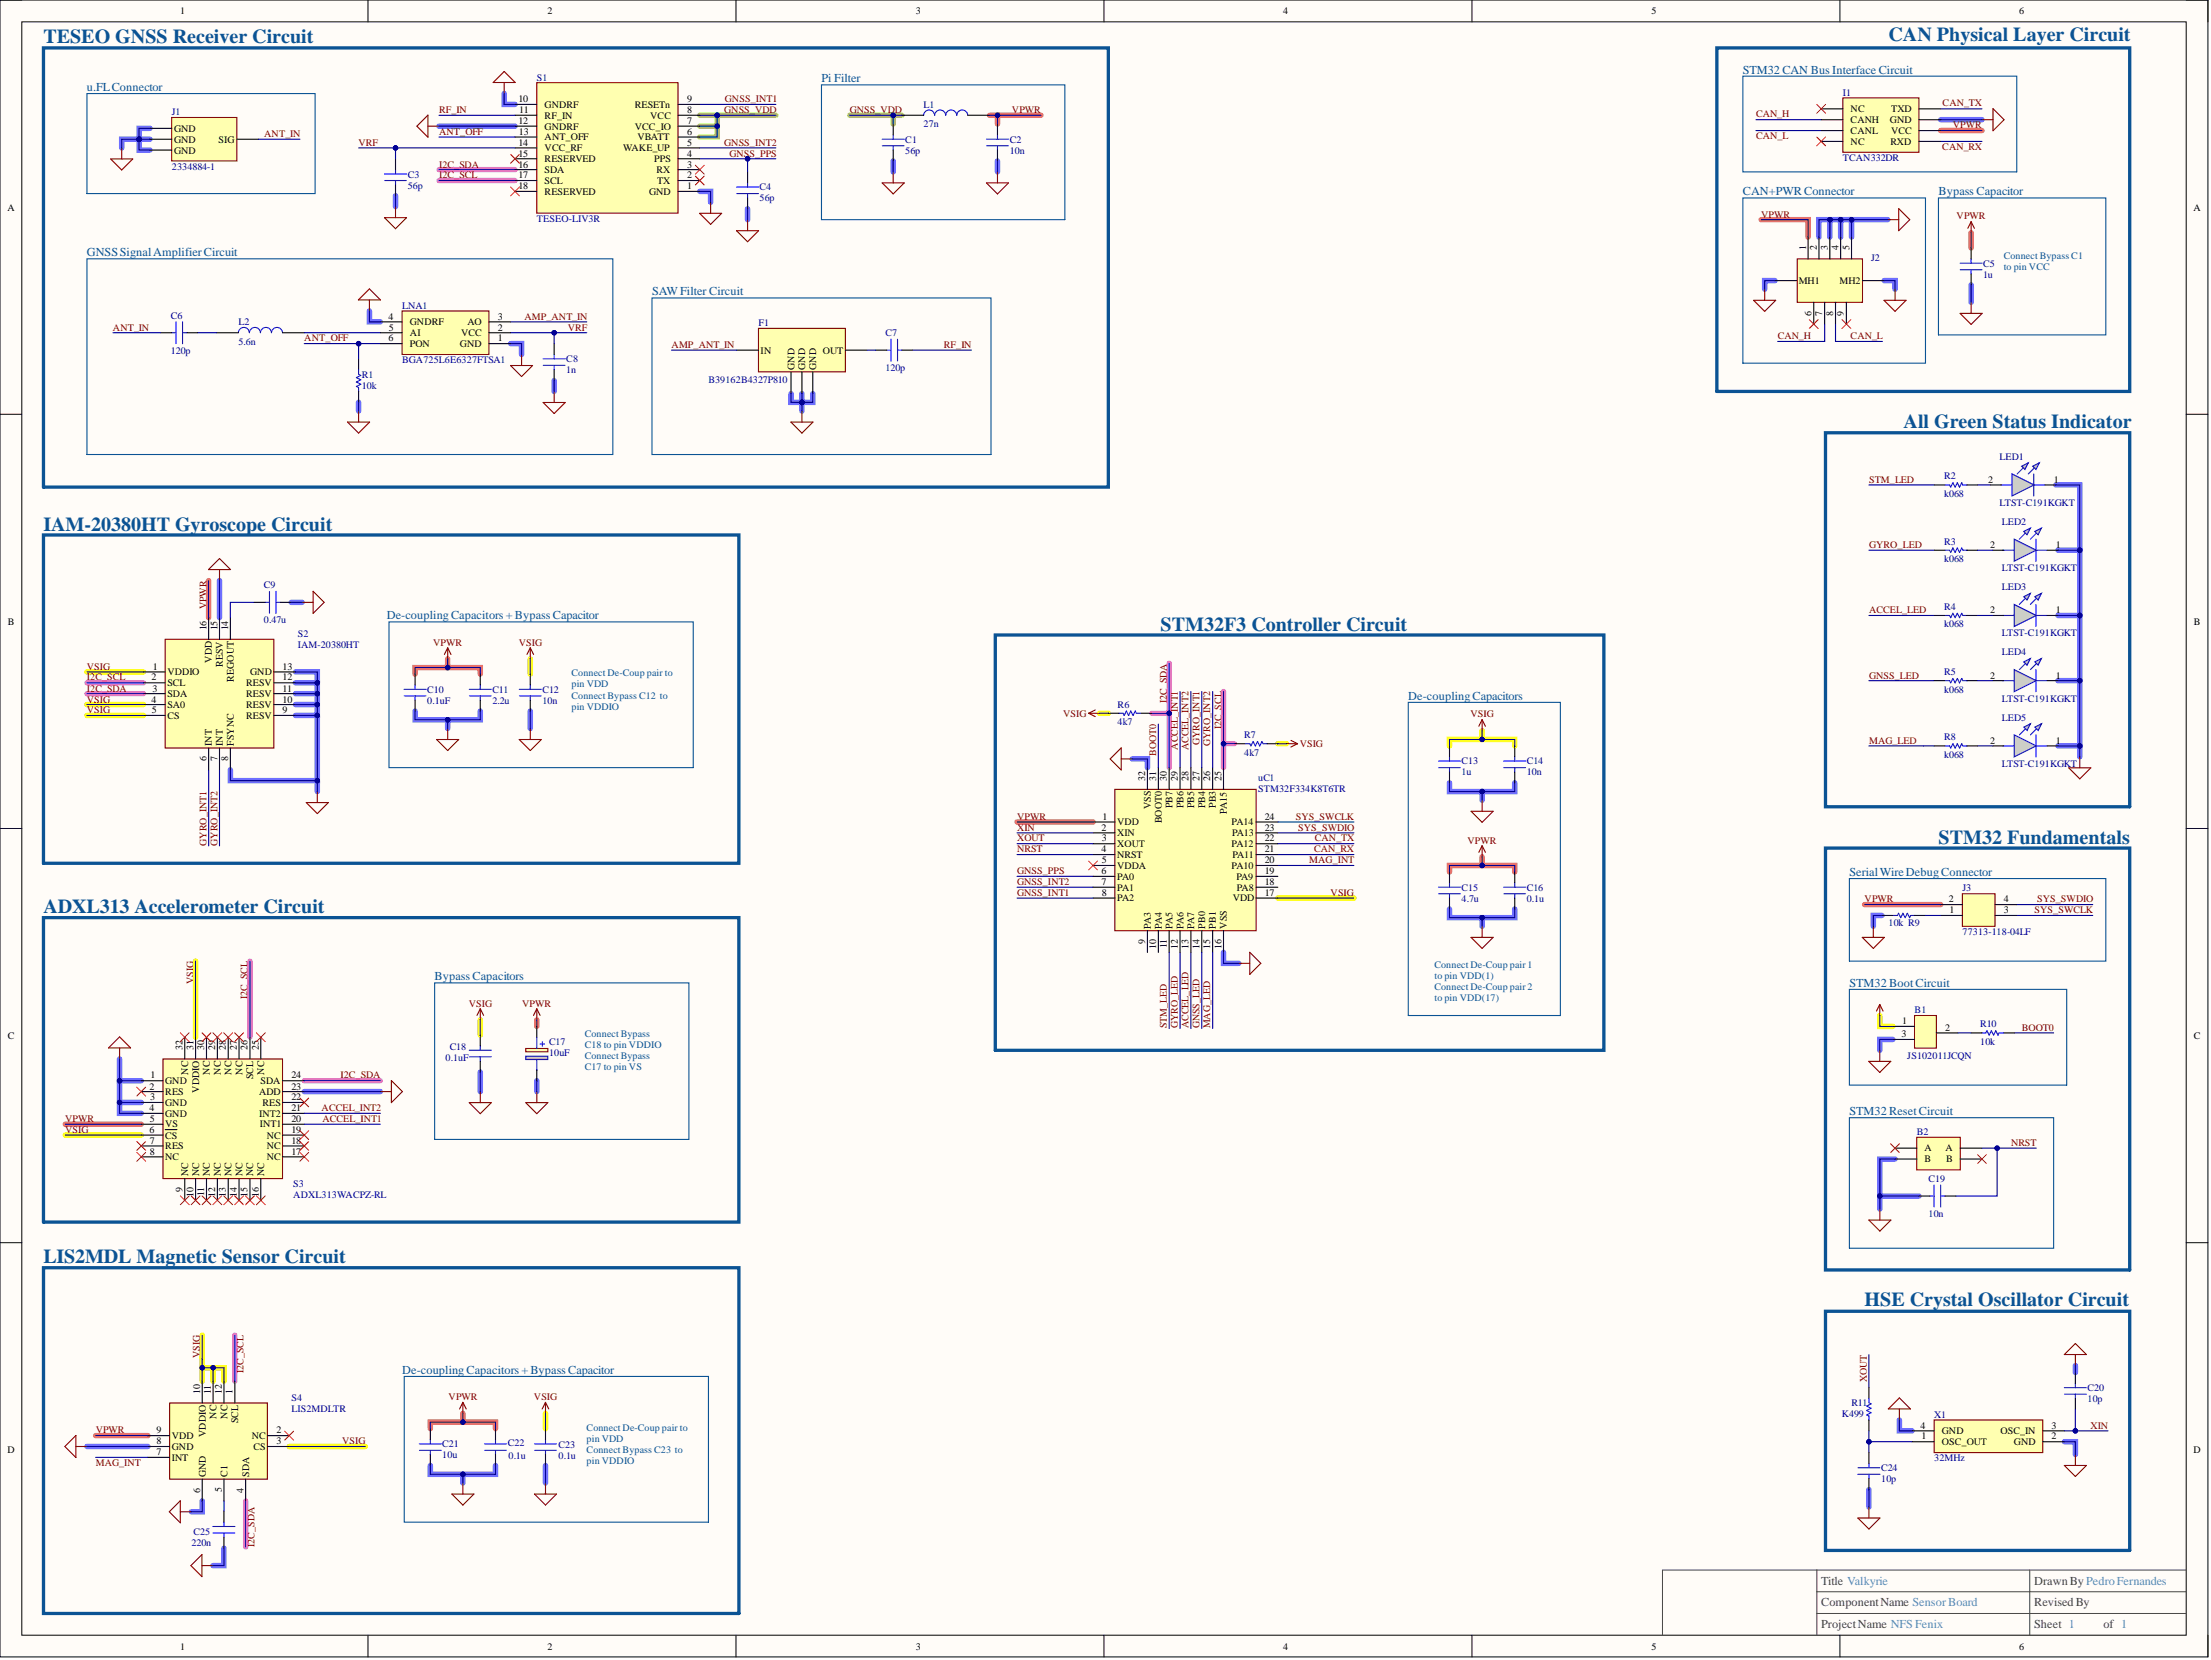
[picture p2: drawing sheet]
<svg xmlns="http://www.w3.org/2000/svg" width="508mm" height="381mm" viewBox="0 0 508 381" stroke-linecap="round" stroke-linejoin="round" font-family="sans-serif">
<defs><g id="words">
<g font-size="4.6" fill="#0b5394">
<text x="10" y="10">TESEO GNSS Receiver Circuit</text>
<text x="433.6" y="9.5">CAN Physical Layer Circuit</text>
<text x="437.1" y="98.3">All Green Status Indicator</text>
<text x="10" y="121.8">IAM-20380HT Gyroscope Circuit</text>
<text x="266.5" y="144.8">STM32F3 Controller Circuit</text>
<text x="445.1" y="193.6">STM32 Fundamentals</text>
<text x="10" y="209.6">ADXL313 Accelerometer Circuit</text>
<text x="10" y="290">LIS2MDL Magnetic Sensor Circuit</text>
<text x="428.1" y="299.8">HSE Crystal Oscillator Circuit</text>
</g>
<g font-size="2.8" fill="#0b5394">
<text x="400.1" y="16.9">STM32 CAN Bus Interface Circuit</text>
<text x="19.9" y="20.9">u.FLConnector</text>
<text x="188.6" y="18.9">Pi Filter</text>
<text x="400.1" y="44.8">CAN+PWR Connector</text>
<text x="445.1" y="44.8">Bypass Capacitor</text>
<text x="19.9" y="58.8">GNSSSignalAmplifierCircuit</text>
<text x="149.7" y="67.8">SAW Filter Circuit</text>
<text x="88.8" y="142.2">De-couplingCapacitors +Bypass Capacitor</text>
<text x="323.3" y="160.6">De-couplingCapacitors</text>
<text x="424.6" y="201.1">SerialWireDebugConnector</text>
<text x="99.8" y="225">Bypass Capacitors</text>
<text x="424.6" y="226.5">STM32 Boot Circuit</text>
<text x="424.6" y="255.9">STM32 Reset Circuit</text>
<text x="92.3" y="315.3">De-couplingCapacitors +Bypass Capacitor</text>
</g>
<g font-size="2.8" fill="#434343">
<text x="418.1" y="363.7">Title Valkyrie</text>
<text x="467.1" y="363.7">DrawnBy PedroFernandes</text>
<text x="418.1" y="368.7">ComponentName SensorBoard</text>
<text x="467.1" y="368.7">RevisedBy</text>
<text x="418.1" y="373.7">ProjectName NFS Fenix</text>
<text x="467.1" y="373.7">Sheet 1</text>
<text x="483" y="373.7">of 1</text>
</g>
<g font-size="2.3">
<text x="41.4" y="3.3">1</text>
<text x="125.7" y="3.3">2</text>
<text x="210.3" y="3.3">3</text>
<text x="294.6" y="3.3">4</text>
<text x="379.2" y="3.3">5</text>
<text x="463.6" y="3.3">6</text>
<text x="119" y="23.5">10</text>
<text x="157.7" y="23.5">9</text>
<text x="119" y="28.5">12</text>
<text x="119.2" y="26">11</text>
<text x="125" y="29.8">GNDRF</text>
<text x="125" y="27.2">RF_IN</text>
<text x="125" y="24.8">GNDRF</text>
<text x="145.7" y="29.8">VCC_IO</text>
<text x="145.7" y="24.8">RESETn</text>
<text x="149.3" y="27.2">VCC</text>
<text x="157.7" y="28.5">7</text>
<text x="157.7" y="26">8</text>
<text x="424.9" y="25.7">NC</text>
<text x="424.9" y="28.2">CANH</text>
<text x="433.9" y="28.2">GND</text>
<text x="434.2" y="25.7">TXD</text>
<text x="40" y="30.3">GND</text>
<text x="40" y="32.7">GND</text>
<text x="40" y="35.2">GND</text>
<text x="50.2" y="32.7">SIG</text>
<text x="119" y="35.9">15</text>
<text x="119" y="33.5">14</text>
<text x="119.1" y="30.9">13</text>
<text x="125" y="34.7">VCC_RF</text>
<text x="125" y="32.2">ANT_OFF</text>
<text x="143" y="34.7">WAKE_UP</text>
<text x="146.3" y="32.2">VBATT</text>
<text x="157.7" y="35.9">4</text>
<text x="157.7" y="33.5">5</text>
<text x="157.7" y="30.9">6</text>
<text x="424.9" y="30.7">CANL</text>
<text x="424.9" y="33.2">NC</text>
<text x="434" y="33.2">RXD</text>
<text x="434.2" y="30.7">VCC</text>
<text x="119" y="40.9">17</text>
<text x="119" y="38.5">16</text>
<text x="125" y="39.7">SDA</text>
<text x="125" y="37.2">RESERVED</text>
<text x="150.2" y="37.2">PPS</text>
<text x="150.7" y="39.7">RX</text>
<text x="157.7" y="40.9">2</text>
<text x="157.7" y="38.5">3</text>
<text x="119" y="43.4">18</text>
<text x="125" y="44.7">RESERVED</text>
<text x="125" y="42.2">SCL</text>
<text x="149" y="44.7">GND</text>
<text x="150.9" y="42.2">TX</text>
<text x="157.7" y="43.4">1</text>
<text x="1.7" y="48.3">A</text>
<text x="503.6" y="48.3">A</text>
<text x="414.7" y="57.4" transform="rotate(-90 414.7 57.4)">1</text>
<text x="417.1" y="57.4" transform="rotate(-90 417.1 57.4)">2</text>
<text x="419.7" y="57.4" transform="rotate(-90 419.7 57.4)">3</text>
<text x="422.1" y="57.4" transform="rotate(-90 422.1 57.4)">4</text>
<text x="424.6" y="57.4" transform="rotate(-90 424.6 57.4)">5</text>
<text x="413" y="65.2">MH1</text>
<text x="422.4" y="65.2">MH2</text>
<text x="89.2" y="73.4">4</text>
<text x="89.3" y="75.9">5</text>
<text x="94.1" y="74.6">GNDRF</text>
<text x="94.1" y="77.2">AI</text>
<text x="105.9" y="77.2">VCC</text>
<text x="107.3" y="74.6">AO</text>
<text x="114.3" y="75.9">2</text>
<text x="114.3" y="73.4">3</text>
<text x="415.9" y="72.4" transform="rotate(-90 415.9 72.4)">6</text>
<text x="418.4" y="72.4" transform="rotate(-90 418.4 72.4)">7</text>
<text x="420.9" y="72.4" transform="rotate(-90 420.9 72.4)">8</text>
<text x="423.4" y="72.4" transform="rotate(-90 423.4 72.4)">9</text>
<text x="89.2" y="78.3">6</text>
<text x="94.1" y="79.6">PON</text>
<text x="105.6" y="79.6">GND</text>
<text x="114.3" y="78.3">1</text>
<text x="174.6" y="81.1">IN</text>
<text x="188.9" y="81.1">OUT</text>
<text x="182.4" y="84.9" transform="rotate(-90 182.4 84.9)">GND</text>
<text x="184.9" y="84.9" transform="rotate(-90 184.9 84.9)">GND</text>
<text x="187.4" y="84.9" transform="rotate(-90 187.4 84.9)">GND</text>
<text x="456.5" y="110.8">2</text>
<text x="471.5" y="110.8">1</text>
<text x="456.9" y="125.8">2</text>
<text x="472" y="125.8">1</text>
<text x="1.8" y="143.4">B</text>
<text x="456.9" y="140.7">2</text>
<text x="472" y="140.7">1</text>
<text x="503.7" y="143.4">B</text>
<text x="47.4" y="144.7" transform="rotate(-90 47.4 144.7)">16</text>
<text x="49.9" y="144.7" transform="rotate(-90 49.9 144.7)">15</text>
<text x="52.4" y="144.7" transform="rotate(-90 52.4 144.7)">14</text>
<text x="35.1" y="153.7">1</text>
<text x="38.4" y="155">VDDIO</text>
<text x="48.7" y="152.1" transform="rotate(-90 48.7 152.1)">VDD</text>
<text x="51.2" y="153.1" transform="rotate(-90 51.2 153.1)">RESV</text>
<text x="57.5" y="155">GND</text>
<text x="64.9" y="153.7">13</text>
<text x="456.9" y="155.8">2</text>
<text x="472" y="155.8">1</text>
<text x="34.8" y="156.2">2</text>
<text x="34.8" y="161.3">4</text>
<text x="35" y="158.7">3</text>
<text x="38.4" y="157.4">SCL</text>
<text x="38.4" y="160">SDA</text>
<text x="53.7" y="156.4" transform="rotate(-90 53.7 156.4)">REGOUT</text>
<text x="56.5" y="160">RESV</text>
<text x="56.5" y="157.4">RESV</text>
<text x="64.9" y="161.3">10</text>
<text x="64.9" y="158.7">11</text>
<text x="64.9" y="156.2">12</text>
<text x="34.9" y="163.7">5</text>
<text x="38.4" y="162.5">SA0</text>
<text x="38.4" y="165">CS</text>
<text x="56.5" y="165">RESV</text>
<text x="56.5" y="162.5">RESV</text>
<text x="64.9" y="163.7">9</text>
<text x="48.7" y="171.1" transform="rotate(-90 48.7 171.1)">INT</text>
<text x="51.2" y="171.1" transform="rotate(-90 51.2 171.1)">INT</text>
<text x="53.7" y="171.1" transform="rotate(-90 53.7 171.1)">FSYNC</text>
<text x="456.9" y="170.7">2</text>
<text x="472" y="170.7">1</text>
<text x="47.4" y="174.8" transform="rotate(-90 47.4 174.8)">6</text>
<text x="49.9" y="174.8" transform="rotate(-90 49.9 174.8)">7</text>
<text x="52.4" y="174.7" transform="rotate(-90 52.4 174.7)">8</text>
<text x="262.9" y="179.2" transform="rotate(-90 262.9 179.2)">32</text>
<text x="265.5" y="179.2" transform="rotate(-90 265.5 179.2)">31</text>
<text x="267.9" y="179.2" transform="rotate(-90 267.9 179.2)">30</text>
<text x="270.5" y="179.2" transform="rotate(-90 270.5 179.2)">29</text>
<text x="272.9" y="179.2" transform="rotate(-90 272.9 179.2)">28</text>
<text x="275.4" y="179.2" transform="rotate(-90 275.4 179.2)">27</text>
<text x="277.9" y="179.2" transform="rotate(-90 277.9 179.2)">26</text>
<text x="280.4" y="179.2" transform="rotate(-90 280.4 179.2)">25</text>
<text x="264.2" y="185.8" transform="rotate(-90 264.2 185.8)">VSS</text>
<text x="269.2" y="185.5" transform="rotate(-90 269.2 185.5)">PB7</text>
<text x="271.7" y="185.5" transform="rotate(-90 271.7 185.5)">PB6</text>
<text x="274.2" y="185.5" transform="rotate(-90 274.2 185.5)">PB5</text>
<text x="276.7" y="185.5" transform="rotate(-90 276.7 185.5)">PB4</text>
<text x="279.2" y="185.4" transform="rotate(-90 279.2 185.4)">PB3</text>
<text x="252.9" y="190.7">2</text>
<text x="253.1" y="188.1">1</text>
<text x="256.5" y="189.4">VDD</text>
<text x="256.5" y="191.9">XIN</text>
<text x="266.7" y="189" transform="rotate(-90 266.7 189)">BOOT0</text>
<text x="281.7" y="186.8" transform="rotate(-90 281.7 186.8)">PA15</text>
<text x="282.8" y="189.4">PA14</text>
<text x="282.9" y="191.9">PA13</text>
<text x="290.4" y="188.1">24</text>
<text x="290.4" y="190.7">23</text>
<text x="252.9" y="195.6">4</text>
<text x="253" y="193.1">3</text>
<text x="256.5" y="194.4">XOUT</text>
<text x="256.5" y="196.9">NRST</text>
<text x="282.8" y="194.4">PA12</text>
<text x="283" y="196.9">PA11</text>
<text x="290.4" y="193.1">22</text>
<text x="290.4" y="195.6">21</text>
<text x="252.9" y="200.6">6</text>
<text x="252.9" y="203.2">7</text>
<text x="253" y="198.2">5</text>
<text x="256.5" y="199.4">VDDA</text>
<text x="256.5" y="201.9">PA0</text>
<text x="282.8" y="199.4">PA10</text>
<text x="283.9" y="201.9">PA9</text>
<text x="290.4" y="198.2">20</text>
<text x="290.4" y="200.6">19</text>
<text x="290.4" y="203.2">18</text>
<text x="253" y="205.6">8</text>
<text x="256.5" y="204.4">PA1</text>
<text x="256.5" y="206.9">PA2</text>
<text x="283" y="206.9">VDD</text>
<text x="284" y="204.4">PA8</text>
<text x="290.4" y="205.6">17</text>
<text x="447.5" y="207.1">2</text>
<text x="447.6" y="209.6">1</text>
<text x="460" y="209.6">3</text>
<text x="460" y="207.1">4</text>
<text x="264.2" y="213.1" transform="rotate(-90 264.2 213.1)">PA3</text>
<text x="266.7" y="213.1" transform="rotate(-90 266.7 213.1)">PA4</text>
<text x="269.2" y="213.1" transform="rotate(-90 269.2 213.1)">PA5</text>
<text x="271.7" y="213.1" transform="rotate(-90 271.7 213.1)">PA6</text>
<text x="274.2" y="213.1" transform="rotate(-90 274.2 213.1)">PA7</text>
<text x="276.7" y="213.1" transform="rotate(-90 276.7 213.1)">PB0</text>
<text x="279.2" y="213.1" transform="rotate(-90 279.2 213.1)">PB1</text>
<text x="281.7" y="213.1" transform="rotate(-90 281.7 213.1)">VSS</text>
<text x="262.9" y="216.7" transform="rotate(-90 262.9 216.7)">9</text>
<text x="265.5" y="217.9" transform="rotate(-90 265.5 217.9)">10</text>
<text x="267.9" y="217.6" transform="rotate(-90 267.9 217.6)">11</text>
<text x="270.5" y="217.9" transform="rotate(-90 270.5 217.9)">12</text>
<text x="272.9" y="217.7" transform="rotate(-90 272.9 217.7)">13</text>
<text x="275.4" y="217.9" transform="rotate(-90 275.4 217.9)">14</text>
<text x="277.9" y="217.8" transform="rotate(-90 277.9 217.8)">15</text>
<text x="280.4" y="217.9" transform="rotate(-90 280.4 217.9)">16</text>
<text x="1.8" y="238.5">C</text>
<text x="436.6" y="238.1">3</text>
<text x="436.7" y="235.1">1</text>
<text x="446.6" y="236.5">2</text>
<text x="503.7" y="238.5">C</text>
<text x="41.9" y="241" transform="rotate(-90 41.9 241)">32</text>
<text x="44.4" y="241" transform="rotate(-90 44.4 241)">31</text>
<text x="46.9" y="241" transform="rotate(-90 46.9 241)">30</text>
<text x="49.4" y="241" transform="rotate(-90 49.4 241)">29</text>
<text x="51.9" y="241" transform="rotate(-90 51.9 241)">28</text>
<text x="54.4" y="241" transform="rotate(-90 54.4 241)">27</text>
<text x="56.9" y="241" transform="rotate(-90 56.9 241)">26</text>
<text x="59.4" y="241" transform="rotate(-90 59.4 241)">25</text>
<text x="34.3" y="250.1">2</text>
<text x="34.6" y="247.5">1</text>
<text x="37.9" y="248.8">GND</text>
<text x="37.9" y="251.3">RES</text>
<text x="43.2" y="246.7" transform="rotate(-90 43.2 246.7)">NC</text>
<text x="45.7" y="250.8" transform="rotate(-90 45.7 250.8)">VDDIO</text>
<text x="48.2" y="246.7" transform="rotate(-90 48.2 246.7)">NC</text>
<text x="50.7" y="246.7" transform="rotate(-90 50.7 246.7)">NC</text>
<text x="53.1" y="246.7" transform="rotate(-90 53.1 246.7)">NC</text>
<text x="55.7" y="246.7" transform="rotate(-90 55.7 246.7)">NC</text>
<text x="58.1" y="247.7" transform="rotate(-90 58.1 247.7)">SCL</text>
<text x="59.5" y="251.3">ADD</text>
<text x="59.8" y="248.8">SDA</text>
<text x="60.7" y="246.7" transform="rotate(-90 60.7 246.7)">NC</text>
<text x="66.9" y="247.5">24</text>
<text x="66.9" y="250.1">23</text>
<text x="34.3" y="255.1">4</text>
<text x="34.4" y="257.5">5</text>
<text x="34.5" y="252.5">3</text>
<text x="37.9" y="253.8">GND</text>
<text x="37.9" y="256.3">GND</text>
<text x="59.5" y="256.3">INT2</text>
<text x="60.2" y="253.8">RES</text>
<text x="66.9" y="252.5">22</text>
<text x="66.9" y="255.1">21</text>
<text x="66.9" y="257.5">20</text>
<text x="34.3" y="260">6</text>
<text x="34.4" y="262.5">7</text>
<text x="37.9" y="258.8">VS</text>
<text x="37.9" y="261.3">CS</text>
<text x="37.9" y="263.8">RES</text>
<text x="59.6" y="258.8">INT1</text>
<text x="61.3" y="261.3">NC</text>
<text x="61.3" y="263.8">NC</text>
<text x="66.9" y="260">19</text>
<text x="66.9" y="262.5">18</text>
<text x="34.4" y="265">8</text>
<text x="37.9" y="266.3">NC</text>
<text x="61.3" y="266.3">NC</text>
<text x="66.9" y="265">17</text>
<text x="441.9" y="264.3">A</text>
<text x="441.9" y="266.8">B</text>
<text x="446.7" y="264.3">A</text>
<text x="446.9" y="266.8">B</text>
<text x="41.9" y="273.6" transform="rotate(-90 41.9 273.6)">9</text>
<text x="43.2" y="270" transform="rotate(-90 43.2 270)">NC</text>
<text x="44.4" y="274.7" transform="rotate(-90 44.4 274.7)">10</text>
<text x="45.7" y="270" transform="rotate(-90 45.7 270)">NC</text>
<text x="46.9" y="274.6" transform="rotate(-90 46.9 274.6)">11</text>
<text x="48.2" y="270" transform="rotate(-90 48.2 270)">NC</text>
<text x="49.4" y="274.7" transform="rotate(-90 49.4 274.7)">12</text>
<text x="50.7" y="270" transform="rotate(-90 50.7 270)">NC</text>
<text x="51.9" y="274.7" transform="rotate(-90 51.9 274.7)">13</text>
<text x="53.1" y="270" transform="rotate(-90 53.1 270)">NC</text>
<text x="54.4" y="274.7" transform="rotate(-90 54.4 274.7)">14</text>
<text x="55.7" y="270" transform="rotate(-90 55.7 270)">NC</text>
<text x="56.9" y="274.7" transform="rotate(-90 56.9 274.7)">15</text>
<text x="58.1" y="270" transform="rotate(-90 58.1 270)">NC</text>
<text x="59.4" y="274.7" transform="rotate(-90 59.4 274.7)">16</text>
<text x="60.7" y="270" transform="rotate(-90 60.7 270)">NC</text>
<text x="46" y="320" transform="rotate(-90 46 320)">10</text>
<text x="48.4" y="320" transform="rotate(-90 48.4 320)">11</text>
<text x="50.9" y="320" transform="rotate(-90 50.9 320)">12</text>
<text x="53.4" y="320" transform="rotate(-90 53.4 320)">1</text>
<text x="35.9" y="329">9</text>
<text x="47.2" y="329.8" transform="rotate(-90 47.2 329.8)">VDDIO</text>
<text x="49.7" y="325.6" transform="rotate(-90 49.7 325.6)">NC</text>
<text x="52.2" y="325.6" transform="rotate(-90 52.2 325.6)">NC</text>
<text x="54.7" y="326.6" transform="rotate(-90 54.7 326.6)">SCL</text>
<text x="63.5" y="329">2</text>
<text x="441" y="327.9">4</text>
<text x="445.9" y="329.2">GND</text>
<text x="459.3" y="329.2">OSC_IN</text>
<text x="471" y="327.9">3</text>
<text x="1.7" y="333.6">D</text>
<text x="35.9" y="334">7</text>
<text x="35.9" y="331.5">8</text>
<text x="39.5" y="335.3">INT</text>
<text x="39.5" y="332.8">GND</text>
<text x="39.5" y="330.3">VDD</text>
<text x="57.8" y="330.3">NC</text>
<text x="58.2" y="332.8">CS</text>
<text x="63.5" y="331.5">3</text>
<text x="441.2" y="330.4">1</text>
<text x="445.9" y="331.6">OSC_OUT</text>
<text x="462.4" y="331.6">GND</text>
<text x="471" y="330.4">2</text>
<text x="503.6" y="333.6">D</text>
<text x="47.2" y="339" transform="rotate(-90 47.2 339)">GND</text>
<text x="52.2" y="339" transform="rotate(-90 52.2 339)">C1</text>
<text x="57.2" y="339" transform="rotate(-90 57.2 339)">SDA</text>
<text x="46" y="342.6" transform="rotate(-90 46 342.6)">6</text>
<text x="50.9" y="342.5" transform="rotate(-90 50.9 342.5)">5</text>
<text x="55.9" y="342.6" transform="rotate(-90 55.9 342.6)">4</text>
<text x="41.4" y="378.6">1</text>
<text x="125.7" y="378.6">2</text>
<text x="210.3" y="378.6">3</text>
<text x="294.6" y="378.6">4</text>
<text x="379.2" y="378.6">5</text>
<text x="463.6" y="378.6">6</text>
</g>
<g font-size="2.3" fill="#000080">
<text x="123.3" y="18.5">S1</text>
<text x="423.1" y="22">I1</text>
<text x="39.5" y="26.5">J1</text>
<text x="212.1" y="24.8">L1</text>
<text x="212.1" y="29.2">27n</text>
<text x="207.8" y="32.7">C1</text>
<text x="207.8" y="35.2">56p</text>
<text x="231.8" y="32.7">C2</text>
<text x="231.8" y="35.2">10n</text>
<text x="39.5" y="39">2334884-1</text>
<text x="93.6" y="40.7">C3</text>
<text x="423.1" y="37">TCAN332DR</text>
<text x="93.6" y="43.3">56p</text>
<text x="174.4" y="43.7">C4</text>
<text x="174.4" y="46.2">56p</text>
<text x="123.3" y="51">TESEO-LIV3R</text>
<text x="429.6" y="59.9">J2</text>
<text x="455.3" y="61.2">C5</text>
<text x="455.3" y="63.7">1u</text>
<text x="92.3" y="70.9">LNA1</text>
<text x="39.2" y="73.1">C6</text>
<text x="54.7" y="74.6">L2</text>
<text x="174.1" y="74.9">F1</text>
<text x="203.3" y="77.1">C7</text>
<text x="39.2" y="81.2">120p</text>
<text x="54.7" y="79.2">5.6n</text>
<text x="92.3" y="83.4">BGA725L6E6327FTSA1</text>
<text x="130" y="83.2">C8</text>
<text x="83.1" y="86.7">R1</text>
<text x="83.1" y="89.2">10k</text>
<text x="130" y="85.7">1n</text>
<text x="162.6" y="87.8">B39162B4327P810</text>
<text x="203.3" y="85.2">120p</text>
<text x="459.1" y="105.5">LED1</text>
<text x="446.4" y="110">R2</text>
<text x="446.4" y="114.1">k068</text>
<text x="459.1" y="116.1">LTST-C191KGKT</text>
<text x="446.4" y="125">R3</text>
<text x="459.6" y="120.4">LED2</text>
<text x="446.4" y="129.1">k068</text>
<text x="459.6" y="131.1">LTST-C191KGKT</text>
<text x="60.6" y="135">C9</text>
<text x="459.6" y="135.4">LED3</text>
<text x="60.6" y="143.1">0.47u</text>
<text x="446.4" y="140">R4</text>
<text x="68.4" y="146.2">S2</text>
<text x="68.4" y="148.7">IAM-20380HT</text>
<text x="446.4" y="144">k068</text>
<text x="459.6" y="146">LTST-C191KGKT</text>
<text x="446.4" y="155">R5</text>
<text x="459.6" y="150.4">LED4</text>
<text x="98.1" y="159">C10</text>
<text x="98.1" y="161.5">0.1uF</text>
<text x="113" y="159">C11</text>
<text x="113" y="161.5">2.2u</text>
<text x="124.5" y="159">C12</text>
<text x="124.5" y="161.5">10n</text>
<text x="446.4" y="159.1">k068</text>
<text x="459.6" y="161.1">LTST-C191KGKT</text>
<text x="256.6" y="162.4">R6</text>
<text x="256.6" y="166.5">4k7</text>
<text x="459.6" y="165.4">LED5</text>
<text x="285.7" y="169.4">R7</text>
<text x="285.7" y="173.5">4k7</text>
<text x="446.4" y="170">R8</text>
<text x="288.9" y="179.2">uC1</text>
<text x="335.6" y="175.4">C13</text>
<text x="335.6" y="178">1u</text>
<text x="350.5" y="175.4">C14</text>
<text x="350.5" y="178">10n</text>
<text x="446.4" y="174">k068</text>
<text x="459.6" y="176">LTST-C191KGKT</text>
<text x="288.9" y="181.7">STM32F334K8T6TR</text>
<text x="335.6" y="204.4">C15</text>
<text x="335.6" y="207">4.7u</text>
<text x="350.5" y="204.4">C16</text>
<text x="350.5" y="207">0.1u</text>
<text x="450.6" y="204.6">J3</text>
<text x="433.6" y="212.6">10k R9</text>
<text x="450.6" y="214.7">77313-118-04LF</text>
<text x="439.6" y="232.6">B1</text>
<text x="126.1" y="239.9">C17</text>
<text x="454.6" y="235.8">R10</text>
<text x="454.6" y="239.8">10k</text>
<text x="102.3" y="243.6">0.1uF</text>
<text x="103.2" y="241">C18</text>
<text x="126.1" y="242.5">10uF</text>
<text x="437.9" y="243.1">JS102011JCQN</text>
<text x="440.1" y="260.5">B2</text>
<text x="67.3" y="272.5">S3</text>
<text x="67.3" y="275">ADXL313WACPZ-RL</text>
<text x="442.8" y="271.2">C19</text>
<text x="442.8" y="279.3">10n</text>
<text x="66.9" y="321.6">S4</text>
<text x="425.1" y="322.7">R11</text>
<text x="479.3" y="319.3">C20</text>
<text x="479.3" y="321.8">10p</text>
<text x="66.9" y="324.1">LIS2MDLTR</text>
<text x="422.9" y="325.3">K499</text>
<text x="444.1" y="325.4">X1</text>
<text x="101.6" y="332.2">C21</text>
<text x="101.6" y="334.7">10u</text>
<text x="116.6" y="332">C22</text>
<text x="116.8" y="334.9">0.1u</text>
<text x="128.3" y="332.4">C23</text>
<text x="128.3" y="334.9">0.1u</text>
<text x="444.1" y="335.4">32MHz</text>
<text x="431.9" y="337.7">C24</text>
<text x="431.9" y="340.2">10p</text>
<text x="44.4" y="352.3">C25</text>
<text x="43.9" y="354.9">220n</text>
</g>
<g font-size="2.3" fill="#800000">
<text x="166.4" y="23.5">GNSS_INT1</text>
<text x="100.8" y="26">RF_IN</text>
<text x="166.3" y="26">GNSS_VDD</text>
<text x="195.1" y="26">GNSS_VDD</text>
<text x="232.3" y="26">VPWR</text>
<text x="403.2" y="27">CAN_H</text>
<text x="446" y="24.4">CAN_TX</text>
<text x="448.4" y="29.4">VPWR</text>
<text x="60.7" y="31.4">ANT_IN</text>
<text x="82.3" y="33.5">VRF</text>
<text x="100.8" y="30.9">ANT_OFF</text>
<text x="166.3" y="33.5">GNSS_INT2</text>
<text x="167.5" y="35.9">GNSS_PPS</text>
<text x="403.2" y="32">CAN_L</text>
<text x="445.9" y="34.5">CAN_RX</text>
<text x="100.8" y="38.5">I2C_SDA</text>
<text x="100.8" y="40.9">I2C_SCL</text>
<text x="404.4" y="50">VPWR</text>
<text x="449.2" y="50.4">VPWR</text>
<text x="25.9" y="75.9">ANT_IN</text>
<text x="120.4" y="73.4">AMP_ANT_IN</text>
<text x="130.4" y="75.9">VRF</text>
<text x="408.2" y="77.8">CAN_H</text>
<text x="424.9" y="77.8">CAN_L</text>
<text x="69.9" y="78.3">ANT_OFF</text>
<text x="154.2" y="79.9">AMP_ANT_IN</text>
<text x="216.7" y="79.9">RF_IN</text>
<text x="429.1" y="110.8">STM_LED</text>
<text x="429.1" y="125.8">GYRO_LED</text>
<text x="47.4" y="139.9" transform="rotate(-90 47.4 139.9)">VPWR</text>
<text x="429.1" y="140.7">ACCEL_LED</text>
<text x="99.4" y="148.2">VPWR</text>
<text x="119.1" y="148.2">VSIG</text>
<text x="19.9" y="153.7">VSIG</text>
<text x="429.1" y="155.8">GNSS_LED</text>
<text x="19.9" y="156.2">I2C_SCL</text>
<text x="19.9" y="161.3">VSIG</text>
<text x="19.9" y="158.7">I2C_SDA</text>
<text x="267.9" y="161.3" transform="rotate(-90 267.9 161.3)">I2C_SDA</text>
<text x="19.9" y="163.7">VSIG</text>
<text x="244.1" y="164.5">VSIG</text>
<text x="280.4" y="167.4" transform="rotate(-90 280.4 167.4)">I2C_SCL</text>
<text x="337.6" y="164.6">VSIG</text>
<text x="265.5" y="173.5" transform="rotate(-90 265.5 173.5)">BOOT0</text>
<text x="270.5" y="172.1" transform="rotate(-90 270.5 172.1)">ACCEL_INT1</text>
<text x="272.9" y="172.2" transform="rotate(-90 272.9 172.2)">ACCEL_INT2</text>
<text x="275.4" y="171.1" transform="rotate(-90 275.4 171.1)">GYRO_INT1</text>
<text x="277.9" y="171.2" transform="rotate(-90 277.9 171.2)">GYRO_INT2</text>
<text x="298.4" y="171.5">VSIG</text>
<text x="429.1" y="170.7">MAG_LED</text>
<text x="233.5" y="190.7">XIN</text>
<text x="233.5" y="188.1">VPWR</text>
<text x="297.5" y="188.1">SYS_SWCLK</text>
<text x="298.1" y="190.7">SYS_SWDIO</text>
<text x="47.4" y="194.1" transform="rotate(-90 47.4 194.1)">GYRO_INT1</text>
<text x="49.9" y="194.1" transform="rotate(-90 49.9 194.1)">GYRO_INT2</text>
<text x="233.5" y="193.1">XOUT</text>
<text x="233.5" y="195.6">NRST</text>
<text x="301.7" y="195.6">CAN_RX</text>
<text x="301.9" y="193.1">CAN_TX</text>
<text x="336.9" y="193.6">VPWR</text>
<text x="233.5" y="203.2">GNSS_INT2</text>
<text x="233.5" y="200.6">GNSS_PPS</text>
<text x="300.6" y="198.2">MAG_INT</text>
<text x="233.5" y="205.6">GNSS_INT1</text>
<text x="305.5" y="205.6">VSIG</text>
<text x="428.1" y="207.1">VPWR</text>
<text x="467.1" y="209.6">SYS_SWCLK</text>
<text x="467.7" y="207.1">SYS_SWDIO</text>
<text x="44.4" y="225.9" transform="rotate(-90 44.4 225.9)">VSIG</text>
<text x="56.9" y="229.4" transform="rotate(-90 56.9 229.4)">I2C_SCL</text>
<text x="107.6" y="231.1">VSIG</text>
<text x="119.9" y="231.1">VPWR</text>
<text x="267.9" y="236" transform="rotate(-90 267.9 236)">STM_LED</text>
<text x="270.5" y="236" transform="rotate(-90 270.5 236)">GYRO_LED</text>
<text x="272.9" y="236" transform="rotate(-90 272.9 236)">ACCEL_LED</text>
<text x="275.4" y="236" transform="rotate(-90 275.4 236)">GNSS_LED</text>
<text x="277.9" y="236" transform="rotate(-90 277.9 236)">MAG_LED</text>
<text x="464.2" y="236.5">BOOT0</text>
<text x="78.2" y="247.5">I2C_SDA</text>
<text x="15" y="257.5">VPWR</text>
<text x="73.8" y="255.1">ACCEL_INT2</text>
<text x="74" y="257.5">ACCEL_INT1</text>
<text x="15" y="260">VSIG</text>
<text x="461.7" y="263">NRST</text>
<text x="45.9" y="311.8" transform="rotate(-90 45.9 311.8)">VSIG</text>
<text x="55.9" y="315.1" transform="rotate(-90 55.9 315.1)">I2C_SCL</text>
<text x="428.6" y="317.3" transform="rotate(-90 428.6 317.3)">XOUT</text>
<text x="103" y="321.4">VPWR</text>
<text x="122.6" y="321.4">VSIG</text>
<text x="22" y="329">VPWR</text>
<text x="480" y="327.9">XIN</text>
<text x="78.6" y="331.5">VSIG</text>
<text x="22" y="336.5">MAG_INT</text>
<text x="58.5" y="355" transform="rotate(-90 58.5 355)">I2C_SDA</text>
</g>
<g font-size="2.3" fill="#0b5394">
<text x="460" y="59.4">Connect Bypass C1</text>
<text x="460" y="62">to pin VCC</text>
<text x="131.2" y="155.3">Connect De-Coup pair to</text>
<text x="131.2" y="157.8">pin VDD</text>
<text x="131.2" y="160.3">Connect Bypass C12 to</text>
<text x="131.2" y="162.9">pin VDDIO</text>
<text x="329.3" y="222.1">Connect De-Coup pair 1</text>
<text x="329.3" y="224.6">to pin VDD(1)</text>
<text x="329.3" y="227.2">Connect De-Coup pair 2</text>
<text x="329.3" y="229.7">to pin VDD(17)</text>
<text x="134.3" y="238.1">Connect Bypass</text>
<text x="134.3" y="240.6">C18 to pin VDDIO</text>
<text x="134.3" y="243.1">Connect Bypass</text>
<text x="134.3" y="245.7">C17 to pin VS</text>
<text x="134.7" y="328.4">Connect De-Coup pair to</text>
<text x="134.7" y="330.9">pin VDD</text>
<text x="134.7" y="333.5">Connect Bypass C23 to</text>
<text x="134.7" y="336">pin VDDIO</text>
</g>
</g></defs>
<path d="M0 0h506.9v380.3h-506.9z" fill-rule="evenodd" fill="#fffcf8"/>
<path d="M0 0h506.9v380.3h-506.9z" fill="none" stroke="#000" stroke-width=".23"/>
<path d="M5 5h497v370.3h-497z" fill-rule="evenodd" fill="#fffcf8"/>
<g fill="none" stroke="#000" stroke-width=".23">
<path d="M0 0h5M5 5h497v370.3h-497zM84.5 0v5M169 0v5M253.5 0v5M338 0v5M422.4 0v5M502 0h4.9v5M0 95.1h5M502 95.1h4.9M0 190.2h5M502 190.2h4.9"/>
<path d="M0 285.2h5M502 285.2h4.9M84.5 375.3v5M169 375.3v5M253.5 375.3v5M338 375.3v5M422.4 375.3v5M506.9 375.3v5"/>
</g>
<g fill="none" stroke="#6e6eff" stroke-width="1.3">
<path d="M31.9 32v2.4h2.5M31.9 32h-4v1.9M31.9 32h2.5M34.4 29.5h-2.5v2.5M100.8 29h17.5M115.8 21.5v2.5h2.5M205.1 36.9v2.5M229 36.9v2.5M445.6 27.5h9.5M90.8 44.9v2.5M160.7 43.9h2.5v2.5M171.6 47.9v2.5"/>
<path d="M420.2 50.4l-.1 4M422.6 50.4h-5v4M425.1 50.4h-2.5v4M433.4 50.4h-8.3v4M84.8 71.4v2.5h2.5M117.3 78.9h2.5v2.5M407.5 64.4h-2.3v2M432.6 64.4h2.5v2M452.6 65.4v4M82.3 92.3v2M127.2 87.3v2.5M181.6 90.3v2h5v-2"/>
<path d="M184.1 90.3v4M472 111.3h5.5v15M50.4 133.3v8.4M66.9 138.3h2.5M472.5 126.3h5v44.9h-5M67.9 154.2h5v2.5M67.9 156.7h5v7.5h-5M67.9 159.2h5M472.5 141.3h5M472.5 156.2h5M67.9 161.7h5M72.9 164.2v15h-20v-2.5"/>
<path d="M72.9 179.2v2.5M95.3 163.2v2h15v-2M102.8 165.2v2M121.7 163.2v4M260 174.2h3.5v2M332.8 179.7v2h15v-2M477.5 171.2v2.5M340.3 181.7v2M280.9 218.6v2.5h3.5M332.8 208.6v2h15v-2M340.3 210.6v2M432.1 210.1h-2v2.5"/>
<path d="M434.6 238.6h-3v2.5M27.4 248.1v7.4h5M27.4 243.1v5h5M27.4 253h5M69.9 250.5h17.4M110.3 246.1v4.4M123.2 248.1v2.4M431.6 274.5v3M435.1 266h-3.5v8.5h9M476.5 313.4v1.6M20 332h14M98.8 336.4v2h15v-2"/>
<path d="M106.3 338.4v2M125.2 336.4v4M436.1 325.9v2.5h2.9M474 330.9h2.5v2.9M46.4 344.5v2.5h-2.5M51.4 355.3v4h-2.5M429.1 341.9v4"/>
</g>
<g fill="none" stroke="#ff0" stroke-width="1.3">
<path d="M20 154.2h12.9M121.7 151.2v3.5M20 164.2h12.9M20 161.7h12.9M252.5 163.7h2M293.4 170.7h2M332.8 171.2v-1.5h15v1.5M340.3 167.7v2M293.4 206.1h17.5M44.9 220.6v17.5M110.3 234.1v3.5M431.6 233.1v2.5h3"/>
<path d="M15 260.5h17.4M46.4 313.9h2.5v3.1M46.4 306.4v10.6M48.9 313.9h2.5v3.1M66.4 332h17.5M125.2 324.4v3.5"/>
</g>
<path d="M100.8 38.9h17.5M100.8 41.4h17.5M20 156.7h12.9M20 159.2h12.9M268.4 152.2v24M280.9 158.7v17.5M264.5 163.7h3.9M280.9 170.7h2.5M57.4 220.6v17.5M69.9 248.1h17.4M53.9 306.4v10.6M56.4 344.5v10.6" fill="none" stroke="#ff6eff" stroke-width="1.3"/>
<g fill="none" stroke="#ff6e6e" stroke-width="1.3">
<path d="M227.2 26.5h1.8v2M229 26.5h10M445.6 30h9.5M404.4 50.4h10.7v4M452.6 53.4v3.5M47.9 133.3v8.4M95.3 154.7v-1.5h15v1.5M102.8 151.2v2M233.5 188.7h17.5M340.3 196.6v2M332.8 200.1v-1.5h15v1.5M428.1 207.6h17.5"/>
<path d="M123.2 234.1v1.5M15 258h17.4M22 329.5h12M98.8 327.9v-1.5h15v1.5M106.3 324.4v2"/>
</g>
<path d="M160.7 26.5h17.4M164.7 29v2.5h-4M164.7 26.5v2.5h-4M195.1 26.5h10M207.1 26.5h-2v2" fill="none" stroke="#6eff6e" stroke-width="1.3"/>
<path d="M417.1 360.4h-35.4v14.9M417.1 360.4v14.9M417.1 370.3h84.9M417.1 365.3h84.9M417.1 360.4h84.9M466 360.4v14.9" fill="none" stroke="#434343" stroke-width=".23"/>
<path d="M37.4 243.1h27.5v27.4h-27.5z" fill-rule="evenodd" fill="#ffffb0"/>
<path d="M37.4 243.1h27.5v27.4h-27.5z" fill="none" stroke="#800000" stroke-width=".25"/>
<g fill="none" stroke="#000" stroke-width=".25">
<path d="M42.4 238.1v5M44.9 238.1v5M47.4 238.1v5M49.9 238.1v5M52.4 238.1v5M54.9 238.1v5M57.4 238.1v5M59.9 238.1v5M32.4 248.1h5M32.4 250.5h5M32.4 253h5M32.4 255.5h5"/>
<path d="M32.4 258h5M37.9 259.3h2.7M64.9 248.1h5M64.9 250.5h5M64.9 253h5M64.9 255.5h5M64.9 258h5M32.4 260.5h5M32.4 263h5M32.4 265.5h5M42.4 270.5v5M44.9 270.5v5"/>
<path d="M47.4 270.5v5M49.9 270.5v5M52.4 270.5v5M54.9 270.5v5M57.4 270.5v5M59.9 270.5v5M64.9 260.5h5M64.9 263h5M64.9 265.5h5"/>
</g>
<path d="M37.9 146.7h25v25h-25z" fill-rule="evenodd" fill="#ffffb0"/>
<path d="M37.9 146.7h25v25h-25z" fill="none" stroke="#800000" stroke-width=".25"/>
<g fill="none" stroke="#000" stroke-width=".25">
<path d="M32.9 154.2h5M32.9 156.7h5M32.9 159.2h5M47.9 141.7v5M50.4 141.7v5M52.9 141.7v5M62.9 154.2h5M62.9 156.7h5M62.9 159.2h5M32.9 161.7h5M32.9 164.2h5M47.9 171.7v5"/>
<path d="M50.4 171.7v5M52.9 171.7v5M62.9 161.7h5M62.9 164.2h5"/>
</g>
<path d="M38.9 322h22.5v17.5h-22.5z" fill-rule="evenodd" fill="#ffffb0"/>
<path d="M38.9 322h22.5v17.5h-22.5z" fill="none" stroke="#800000" stroke-width=".25"/>
<path d="M46.4 317v5M48.9 317v5M51.4 317v5M53.9 317v5M34 329.5h4.9M34 332h4.9M34 334.5h4.9M46.4 339.5v5M51.4 339.5v5M56.4 339.5v5M61.4 329.5h5M61.4 332h5" fill="none" stroke="#000" stroke-width=".25"/>
<path d="M256 181.2h32.4v32.4h-32.4z" fill-rule="evenodd" fill="#ffffb0"/>
<path d="M257.4 171.7v5l-2.5-2.5zM257.4 174.2h2.6M475 176.2h5.1l-2.6 2.6zM477.5 173.7v2.5M70.3 184.2h5.1l-2.5 2.5zM72.9 181.7v2.5M256 181.2h32.4v32.4h-32.4zM286.9 218.6l2.6 2.5-2.6 2.5zM284.4 221.1h2.5M87.3 250.5h2.6M89.9 248l2.5 2.5-2.5 2.6z" fill="none" stroke="#800000" stroke-width=".25"/>
<g fill="none" stroke="#000" stroke-width=".25">
<path d="M263.5 176.2v5M266 176.2v5M268.4 176.2v5M270.9 176.2v5M273.4 176.2v5M275.9 176.2v5M278.4 176.2v5M280.9 176.2v5M251 188.7h5M251 191.2h5M251 193.6h5M251 196.1h5"/>
<path d="M251 198.6h5M288.4 188.7h5M288.4 191.2h5M288.4 193.6h5M288.4 196.1h5M288.4 198.6h5M251 201.1h5M251 203.6h5M251 206.1h5M263.5 213.6v5M266 213.6v5M268.4 213.6v5"/>
<path d="M270.9 213.6v5M273.4 213.6v5M275.9 213.6v5M278.4 213.6v5M280.9 213.6v5M288.4 201.1h5M288.4 203.6h5M288.4 206.1h5"/>
</g>
<g fill="none" stroke="#f00" stroke-width=".23">
<path d="M41.4 237.1l2 2M43.4 237.1l-2 2M46.4 237.1l2 2M48.4 237.1l-2 2M48.9 237.1l2 2M50.9 237.1l-2 2M51.4 237.1l2 2M53.4 237.1l-2 2M53.9 237.1l2 2M55.9 237.1l-2 2M58.9 237.1l2 2M60.9 237.1l-2 2"/>
<path d="M31.4 249.5l2 2.1M33.4 249.5l-2 2.1M68.8 259.5l2.1 2M68.8 252l2.1 2.1M70.9 252l-2.1 2.1M70.9 259.5l-2.1 2M31.4 262l2 2M31.4 264.5l2 2M33.4 264.5l-2 2M33.4 262l-2 2M41.4 274.5l2 2M43.4 274.5l-2 2"/>
<path d="M43.9 274.5l2 2M45.9 274.5l-2 2M46.4 274.5l2 2M48.4 274.5l-2 2M48.9 274.5l2 2M50.9 274.5l-2 2M51.4 274.5l2 2M53.4 274.5l-2 2M53.9 274.5l2 2M55.9 274.5l-2 2M56.4 274.5l2 2M58.4 274.5l-2 2"/>
<path d="M58.9 274.5l2 2M60.9 274.5l-2 2M68.8 264.5l2.1 2M68.8 262l2.1 2M70.9 262l-2.1 2M70.9 264.5l-2.1 2"/>
</g>
<path d="M444.1 325.9h24.9v7.5h-24.9z" fill-rule="evenodd" fill="#ffffb0"/>
<g fill="none" stroke="#800000" stroke-width=".25">
<path d="M27.4 238l2.6 2.5h-5.1zM110.3 231.5l-.8 1.6M110.3 231.5l.7 1.6M110.3 231.5v2.6M27.4 240.5v2.6M107.7 253.1h5.1l-2.5 2.5zM110.3 250.5v2.6M476.5 310.9v2.5M476.5 308.4l2.5 2.5h-5zM436.1 320.8l2.5 2.6h-5zM436.1 323.4v2.5M444.1 325.9h24.9v7.5h-24.9z"/>
<path d="M474 336.4h5l-2.5 2.5zM476.5 333.8v2.6M426.6 348.4h5l-2.5 2.5zM429.1 345.9v2.5"/>
</g>
<path d="M110.3 237.6v2.5M110.3 243.6v2.5M429.1 318.4v2.5M476.5 315v2.5M429.1 325.9v2.5M429.1 333.4v2.5M429.1 339.4v2.5M439 330.9h5.1M439 328.4h5.1M469 330.9h5M469 328.4h5M476.5 321v2.5" fill="none" stroke="#000" stroke-width=".25"/>
<g fill="none" stroke="#00f" stroke-width=".25">
<path d="M107.7 241.1h5.1M107.8 242.6h5M110.3 240.1v1M110.3 242.6v1M474 318.5h5M474 320h5M476.5 317.5v1M476.5 320v1M426.6 338.4h5M426.6 336.9h5M429.1 320.9v1.1l.5 .2-1 .5 1 .5-1 .5 1 .5-1 .6 .5 .2v1M429.1 335.9v1"/>
<path d="M429.1 338.4v1"/>
</g>
<path d="M120.7 240.6h5.1v.8h-5.1z" fill-rule="evenodd" fill="#ffffb0"/>
<path d="M120.7 240.6h5.1v.8h-5.1z" fill="none" stroke="#800000" stroke-width=".25"/>
<path d="M120.7 242.4h5.1v.8h-5.1z" fill-rule="evenodd" fill="#c0c0c0"/>
<path d="M123.2 238.1v2.5M124 239.6h1M124.5 239.1v1M120.7 242.4h5.1v.8h-5.1zM123.2 243.2v2.5" fill="none" stroke="#00f" stroke-width=".25"/>
<path d="M123.2 235.6v2.5M123.2 245.6v2.5" fill="none" stroke="#000" stroke-width=".25"/>
<path d="M123.2 231.5l-.7 1.6M123.2 231.5l.8 1.6M123.2 231.5v2.6M120.7 253.1h5.1l-2.6 2.5zM123.2 250.5v2.6" fill="none" stroke="#800000" stroke-width=".25"/>
<path d="M440.1 261h10v7.5h-10z" fill-rule="evenodd" fill="#ffffb0"/>
<path d="M440.1 261h10v7.5h-10z" fill="none" stroke="#800000" stroke-width=".25"/>
<path d="M435.1 263.5h5M435.1 266h5M450.1 263.5h5M450.1 266h5" fill="none" stroke="#000" stroke-width=".25"/>
<path d="M65.4 328.5l2 2M67.4 328.5l-2 2" fill="none" stroke="#f00" stroke-width=".23"/>
<path d="M123.2 19h32.5v29.9h-32.5z" fill-rule="evenodd" fill="#ffffb0"/>
<path d="M123.2 19h32.5v29.9h-32.5z" fill="none" stroke="#800000" stroke-width=".25"/>
<g fill="none" stroke="#000" stroke-width=".25">
<path d="M118.3 38.9h4.9M118.3 36.4h4.9M118.3 33.9h4.9M118.3 31.5h4.9M118.3 29h4.9M118.3 26.5h4.9M118.3 24h4.9M155.7 38.9h5M155.7 36.4h5M155.7 33.9h5M155.7 31.5h5M155.7 29h5"/>
<path d="M155.7 26.5h5M155.7 24h5M118.3 43.9h4.9M118.3 41.4h4.9M155.7 43.9h5M155.7 41.4h5"/>
</g>
<path d="M174.1 75.4h20v10h-20z" fill-rule="evenodd" fill="#ffffb0"/>
<path d="M174.1 75.4h20v10h-20z" fill="none" stroke="#800000" stroke-width=".25"/>
<path d="M169.1 80.4h5M181.6 85.4v4.9M184.1 85.4v4.9M186.6 85.4v4.9M194.1 80.4h5" fill="none" stroke="#000" stroke-width=".25"/>
<path d="M92.3 71.4h20v10h-20z" fill-rule="evenodd" fill="#ffffb0"/>
<path d="M92.3 71.4h20v10h-20z" fill="none" stroke="#800000" stroke-width=".25"/>
<g fill="none" stroke="#000" stroke-width=".25">
<path d="M207.1 26.5h5M222.2 26.5h5M229 28.5v2.5M229 34.4v2.5M36.9 76.4h2.5M42.9 76.4h2.5M49.7 76.4h5M64.9 76.4h5M87.3 78.9h5M87.3 76.4h5M87.3 73.9h5M112.3 78.9h5"/>
<path d="M112.3 76.4h5M112.3 73.9h5M127.2 78.9v2.5M82.3 82.4v2.5M82.3 89.8v2.5M127.2 84.9v2.4"/>
</g>
<g fill="none" stroke="#00f" stroke-width=".25">
<path d="M212.1 26.5a1.27 1.27 0 0 1 1.2-1.3 1.27 1.27 0 0 1 1.3 1.3 1.27 1.27 0 0 1 1.3-1.3 1.27 1.27 0 0 1 1.2 1.3 1.27 1.27 0 0 1 1.3-1.3 1.27 1.27 0 0 1 1.3 1.3 1.27 1.27 0 0 1 1.2-1.3 1.27 1.27 0 0 1 1.3 1.3M226.5 32h5.1M226.5 33.5h5M229 31v1M229 33.5v.9M39.4 76.4h1M40.4 73.9v5M41.9 73.8v5.1M41.9 76.4h1M54.7 76.4a1.27 1.27 0 0 1 1.3-1.2 1.27 1.27 0 0 1 1.3 1.2 1.27 1.27 0 0 1 1.2-1.2 1.27 1.27 0 0 1 1.3 1.2 1.27 1.27 0 0 1 1.3-1.2 1.27 1.27 0 0 1 1.2 1.2 1.27 1.27 0 0 1 1.3-1.2 1.27 1.27 0 0 1 1.3 1.2M82.3 84.9v1l.5 .3-1 .5 1 .5-1 .5 1 .5-1 .5 .5 .2v1.1M124.7 82.4h5.1"/>
<path d="M124.7 83.9h5M127.2 81.4v1M127.2 83.9v1"/>
</g>
<path d="M39.4 27h15v9.9h-15z" fill-rule="evenodd" fill="#ffffb0"/>
<g fill="none" stroke="#800000" stroke-width=".25">
<path d="M115.8 16.4l2.5 2.5h-5.1zM115.8 18.9v2.6M25.4 36.5h5.1l-2.6 2.5zM27.9 33.9v2.6M39.4 27h15v9.9h-15zM98.3 26.4v5.1l-2.6-2.5zM98.3 29h2.5M205.1 39.4v2.6M229 39.4v2.6M88.3 50h5l-2.5 2.5zM90.8 47.4v2.6M160.6 49h5.1l-2.5 2.5z"/>
<path d="M163.2 46.4v2.6M169.1 53h5.1l-2.6 2.5zM171.6 50.4v2.6M202.5 42h5.1l-2.5 2.5zM226.5 42h5.1l-2.6 2.5zM84.8 66.3l2.6 2.5h-5.1zM84.8 68.8v2.6M79.8 96.9h5.1l-2.6 2.5zM82.3 94.3v2.6M117.2 83.9h5.1l-2.5 2.5zM119.8 81.4v2.5M124.7 92.4h5.1l-2.6 2.5z"/>
<path d="M127.2 89.8v2.6M181.6 96.9h5.1l-2.6 2.5zM184.1 94.3v2.6M50.4 128.2l2.5 2.5h-5zM50.4 130.7v2.6M69.4 138.3h2.5M71.9 135.7l2.5 2.6-2.5 2.5zM102.8 148.7l-.8 1.5M102.8 148.7l.7 1.5M102.8 148.7v2.5M121.7 148.7v2.5M121.7 148.7l-.7 1.5"/>
<path d="M121.7 148.7l.8 1.5M100.3 169.7h5l-2.5 2.6zM102.8 167.2v2.5M119.2 169.7h5.1l-2.6 2.6zM121.7 167.2v2.5M17.4 329.5v5l-2.5-2.5zM17.4 332h2.6M106.3 321.9l-.8 1.5M106.3 321.9l.7 1.5M106.3 321.9v2.5M125.2 321.9v2.5M125.2 321.9l-.7 1.5"/>
<path d="M125.2 321.9l.8 1.5M41.4 344.4v5.1l-2.5-2.5zM41.4 347h2.5M46.4 356.8v5.1l-2.6-2.6zM46.4 359.3h2.5M103.7 342.9h5.1l-2.5 2.5zM106.3 340.4v2.5M122.7 342.9h5.1l-2.6 2.5zM125.2 340.4v2.5"/>
</g>
<g fill="none" stroke="#000" stroke-width=".25">
<path d="M34.4 32h5M34.4 29.5h5M34.4 34.4h5M54.4 32h5M90.8 36.4v2.5M171.6 39.4v2.5M205.1 28.5v2.5M205.1 34.4v2.5M90.8 42.4v2.5M171.6 45.4v2.5M201.1 80.4h2.5M207.1 80.4h2.5"/>
<path d="M58.4 138.3h2.5M64.4 138.3h2.5M95.3 154.7v2.5M110.3 154.7v2.5M121.7 154.7v2.5M95.3 160.7v2.5M110.3 160.7v2.5M121.7 160.7v2.5M332.8 171.2v2.5M332.8 177.2v2.5M347.8 171.2v2.5M347.8 177.2v2.5"/>
<path d="M332.8 200.1v2.5M332.8 206.1v2.5M347.8 200.1v2.5M347.8 206.1v2.5M98.8 327.9v2.5M98.8 333.9v2.5M113.8 327.9v2.5M113.8 333.9v2.5M125.2 327.9v2.5M125.2 333.9v2.5M51.4 346.9v2.5M51.4 352.9v2.4"/>
</g>
<path d="M117.2 35.4l2.1 2.1M119.3 35.4l-2.1 2.1M159.7 37.9l2 2.1M161.7 37.9l-2 2.1M117.2 42.9l2.1 2M119.3 42.9l-2.1 2M159.7 40.4l2 2M161.7 40.4l-2 2M250 197.6l2 2.1M252 197.6l-2 2.1" fill="none" stroke="#f00" stroke-width=".23"/>
<g fill="none" stroke="#00f" stroke-width=".25">
<path d="M88.3 39.9h5M90.8 38.9v1M202.5 32h5.1M202.6 33.5h5M205.1 31v1M205.1 33.5v.9M88.3 41.4h5M90.8 41.4v1M169.1 42.9h5.1M169.1 44.4h5M171.6 41.9v1M171.6 44.4v1"/>
<path d="M204.6 77.8v5.1M206.1 77.9v5M203.6 80.4h1M206.1 80.4h1M60.9 138.3h1M61.9 135.8v4.9M63.4 135.7v5.1M63.4 138.3h1M92.8 158.2h5M92.8 159.7h5M95.3 157.2v1M95.3 159.7v1"/>
<path d="M107.7 158.2h5.1M107.8 159.7h5M110.3 157.2v1M110.3 159.7v1M119.2 158.2h5.1M119.3 159.7h4.9M121.7 157.2v1M121.7 159.7v1M330.3 174.7h5M330.3 176.2h5M332.8 173.7v1M332.8 176.2v1"/>
<path d="M345.2 174.7h5.1M345.3 176.2h5M347.8 173.7v1M347.8 176.2v1M330.3 203.6h5M330.3 205.1h5M332.8 202.6v1M332.8 205.1v1M345.2 203.6h5.1M345.3 205.1h5M347.8 202.6v1M347.8 205.1v1"/>
<path d="M96.3 331.4h5M96.3 332.9h5M98.8 330.4v1M98.8 332.9v1M111.2 331.4h5.1M111.3 332.9h5M113.8 330.4v1M113.8 332.9v1M122.7 331.4h5.1M122.7 332.9h5M125.2 330.4v1M125.2 332.9v1"/>
<path d="M48.9 350.4h5M48.9 351.9h5M51.4 349.4v1M51.4 351.9v1"/>
</g>
<path d="M450.6 205.1h7.5v7.5h-7.5z" fill-rule="evenodd" fill="#ffffb0"/>
<path d="M450.6 205.1h7.5v7.5h-7.5z" fill="none" stroke="#800000" stroke-width=".25"/>
<path d="M445.6 210.1h5M445.6 207.6h5M458.1 210.1h4.9M458.1 207.6h4.9" fill="none" stroke="#000" stroke-width=".25"/>
<path d="M412.6 59.4h15v10h-15z" fill-rule="evenodd" fill="#ffffb0"/>
<g fill="none" stroke="#800000" stroke-width=".25">
<path d="M412.6 59.4h15v10h-15zM340.3 165.2v2.5M340.3 165.2l-.8 1.5M340.3 165.2l.8 1.5M337.8 186.2h5l-2.5 2.5zM340.3 194.1l-.8 1.5M340.3 194.1l.8 1.5M340.3 183.7v2.5M340.3 194.1v2.5M337.8 215.1h5l-2.5 2.6zM340.3 212.6v2.5M431.6 277.5v2.5"/>
<path d="M429.1 280h5.1l-2.6 2.6z"/>
</g>
<g fill="none" stroke="#000" stroke-width=".25">
<path d="M415.1 54.4v5M417.6 54.4v5M420.1 54.4v5M422.6 54.4v5M425.1 54.4v5M407.5 64.4h5M416.4 69.4v5M418.9 69.4v5M421.4 69.4v5M423.9 69.4v5M427.6 64.4h5M452.6 237.1h2.5"/>
<path d="M460 237.1h2.5M440.6 274.5h2.5M446.6 274.5h2.5"/>
</g>
<path d="M434.1 262.5l2 2M436.1 262.5l-2 2M454 265l2.1 2M456.1 265l-2.1 2" fill="none" stroke="#f00" stroke-width=".23"/>
<path d="M454.9 237.1h1l.3-.5 .5 1 .5-1 .5 1 .5-1 .5 1 .3-.5h1M443.1 274.5h1M444.1 272v5M445.6 272v5M445.6 274.5h1" fill="none" stroke="#00f" stroke-width=".25"/>
<path d="M439.6 233.1h5v7.5h-5z" fill-rule="evenodd" fill="#ffffb0"/>
<g fill="none" stroke="#800000" stroke-width=".25">
<path d="M433.4 50.4h2.5M435.9 47.9l2.6 2.5-2.6 2.6zM402.6 68.9h5.1l-2.5 2.6zM405.2 66.4v2.5M432.6 68.9h5l-2.5 2.6zM435.1 66.4v2.5M427.6 215.1h5.1l-2.6 2.6zM430.1 212.6v2.5M431.6 230.5v2.6M431.6 230.5l-.8 1.6M431.6 230.5l.8 1.6M439.6 233.1h5v7.5h-5z"/>
<path d="M429.1 243.6h5l-2.5 2.5zM431.6 241.1v2.5"/>
</g>
<path d="M432.1 210.1h2.5M439.6 210.1h2.5M434.6 235.6h5M434.6 238.6h5M444.6 237.1h5" fill="none" stroke="#000" stroke-width=".25"/>
<path d="M415.4 73.4l2 2M417.4 73.4l-2 2M422.9 73.4l2 2M424.9 73.4l-2 2" fill="none" stroke="#f00" stroke-width=".23"/>
<path d="M434.6 210.1h1.1l.2-.5 .5 1 .5-1 .5 1 .5-1 .5 1 .3-.5h1" fill="none" stroke="#00f" stroke-width=".25"/>
<path d="M423.1 22.5h17.5v12.5h-17.5z" fill-rule="evenodd" fill="#ffffb0"/>
<g fill="none" stroke="#800000" stroke-width=".25">
<path d="M423.1 22.5h17.5v12.5h-17.5zM455.1 27.5h2.5M457.6 24.9l2.5 2.6-2.5 2.5zM452.6 50.9v2.5M452.6 50.9l-.8 1.5M452.6 50.9l.7 1.5M450 71.9h5.1l-2.5 2.6zM452.6 69.4v2.5M249.9 163.7l1.6 .8M249.9 163.7h2.6M251.5 163l-1.6 .7M295.4 170.7h2.5"/>
<path d="M296.4 169.9l1.5 .8M297.9 170.7l-1.5 .8"/>
</g>
<g fill="none" stroke="#000" stroke-width=".25">
<path d="M418.1 25h5M418.1 27.5h5M418.1 30h5M418.1 32.5h5M440.6 25h5M440.6 27.5h5M440.6 30h5M440.6 32.5h5M452.6 56.9v2.5M452.6 62.9v2.5M444.1 111.3h2.5M451.6 111.3h2.4"/>
<path d="M444.1 126.3h2.5M451.6 126.3h2.4M444.1 141.3h2.5M444.1 156.2h2.5M451.6 141.3h2.4M451.6 156.2h2.4M254.5 163.7h2.5M262 163.7h2.5M283.4 170.7h2.5M290.9 170.7h2.5M444.1 171.2h2.5M451.6 171.2h2.4"/>
</g>
<path d="M417.1 24l2.1 2M417.1 31.4l2.1 2.1M419.2 24l-2.1 2M419.2 31.4l-2.1 2.1" fill="none" stroke="#f00" stroke-width=".23"/>
<path d="M452.6 59.4v1M450 60.4h5.1M450.1 61.9h5M452.6 61.9v1M446.6 111.3h1l.3 .5 .5-1 .5 1 .5-1 .5 1 .5-1 .3 .5h1M446.6 126.3h1l.3 .5 .5-1 .5 1 .5-1 .5 1 .5-1 .3 .5h1M446.6 141.3h1l.3 .5 .5-1 .5 1 .5-1 .5 1 .5-1 .3 .5h1M446.6 156.2h1l.3 .5 .5-1 .5 1 .5-1 .5 1 .5-1 .3 .5h1M256.8 163.7h1.1l.2 .5 .5-1 .5 1 .5-1 .5 1 .6-1 .2 .5h1M285.9 170.7h1.1l.2 .5 .5-1 .5 1 .5-1 .5 1 .5-1 .3 .5h1M446.6 171.2h1l.3 .5 .5-1 .5 1 .5-1 .5 1 .5-1 .3 .5h1" fill="none" stroke="#00f" stroke-width=".25"/>
<path d="M462.5 123.8l5 2.5-5 2.5z" fill="#c0c0c0"/>
<path d="M462.5 123.8l5 2.5-5 2.5zM467.4 123.8v5M468.7 121.2l-2.5 2.6" fill="none" stroke="#00f" stroke-width=".25"/>
<path d="M467.2 122l1.5-.8-.8 1.5z" fill="#c0c0c0"/>
<path d="M466.2 121.2l-2.6 2.6M467.2 122l1.5-.8-.8 1.5z" fill="none" stroke="#00f" stroke-width=".25"/>
<path d="M464.7 122l1.5-.8-.8 1.5z" fill="#c0c0c0"/>
<path d="M459.8 126.3h2.6M464.7 122l1.5-.8-.8 1.5zM467.4 126.3h2.6" fill="none" stroke="#00f" stroke-width=".25"/>
<path d="M457.6 126.3h2.4M470 126.3h2.5" fill="none" stroke="#000" stroke-width=".25"/>
<path d="M462.5 138.7l5 2.6-5 2.5z" fill="#c0c0c0"/>
<path d="M462.5 138.7l5 2.6-5 2.5zM467.4 138.7v5.1M468.7 136.2l-2.5 2.5" fill="none" stroke="#00f" stroke-width=".25"/>
<path d="M467.2 137l1.5-.8-.8 1.5z" fill="#c0c0c0"/>
<path d="M466.2 136.2l-2.6 2.5M467.2 137l1.5-.8-.8 1.5z" fill="none" stroke="#00f" stroke-width=".25"/>
<path d="M464.7 137l1.5-.8-.8 1.5z" fill="#c0c0c0"/>
<path d="M464.7 137l1.5-.8-.8 1.5zM459.8 141.3h2.6M467.4 141.3h2.6" fill="none" stroke="#00f" stroke-width=".25"/>
<path d="M457.6 141.3h2.4M470 141.3h2.5" fill="none" stroke="#000" stroke-width=".25"/>
<path d="M462.5 153.7l5 2.5-5 2.6z" fill="#c0c0c0"/>
<path d="M462.5 153.7l5 2.5-5 2.6zM467.4 153.7v5.1M468.7 151.2l-2.5 2.5" fill="none" stroke="#00f" stroke-width=".25"/>
<path d="M467.2 151.9l1.5-.7-.8 1.5z" fill="#c0c0c0"/>
<path d="M466.2 151.2l-2.6 2.5M467.2 151.9l1.5-.7-.8 1.5z" fill="none" stroke="#00f" stroke-width=".25"/>
<path d="M464.7 151.9l1.5-.7-.8 1.5z" fill="#c0c0c0"/>
<path d="M459.8 156.2h2.6M464.7 151.9l1.5-.7-.8 1.5zM467.4 156.2h2.6" fill="none" stroke="#00f" stroke-width=".25"/>
<path d="M457.6 156.2h2.4M470 156.2h2.5" fill="none" stroke="#000" stroke-width=".25"/>
<path d="M462.5 168.7l5 2.5-5 2.5z" fill="#c0c0c0"/>
<path d="M462.5 168.7l5 2.5-5 2.5zM467.5 168.7v5M468.7 166.1l-2.5 2.6" fill="none" stroke="#00f" stroke-width=".25"/>
<path d="M467.2 166.9l1.5-.8-.7 1.6z" fill="#c0c0c0"/>
<path d="M466.2 166.1l-2.5 2.6M467.2 166.9l1.5-.8-.7 1.6z" fill="none" stroke="#00f" stroke-width=".25"/>
<path d="M464.7 166.9l1.5-.8-.8 1.6z" fill="#c0c0c0"/>
<path d="M459.9 171.2h2.5M464.7 166.9l1.5-.8-.8 1.6zM467.5 171.2h2.5" fill="none" stroke="#00f" stroke-width=".25"/>
<path d="M457.6 171.2h2.4M470 171.2h2.5" fill="none" stroke="#000" stroke-width=".25"/>
<path d="M462 108.8l5 2.5-5 2.5z" fill="#c0c0c0"/>
<path d="M462 108.8l5 2.5-5 2.5zM467 108.8v5M468.2 106.2l-2.5 2.6" fill="none" stroke="#00f" stroke-width=".25"/>
<path d="M466.7 107l1.5-.8-.7 1.6z" fill="#c0c0c0"/>
<path d="M465.7 106.2l-2.5 2.6M466.7 107l1.5-.8-.7 1.6z" fill="none" stroke="#00f" stroke-width=".25"/>
<path d="M464.2 107l1.5-.8-.8 1.6z" fill="#c0c0c0"/>
<path d="M459.4 111.3h2.5M464.2 107l1.5-.8-.8 1.6zM467 111.3h2.5" fill="none" stroke="#00f" stroke-width=".25"/>
<path d="M457 111.3h2.5M469.5 111.3h2.5" fill="none" stroke="#000" stroke-width=".25"/>
<path d="M27.4 253h5" fill="none" stroke="#000080" stroke-width=".25"/>
<circle cx="27.4" cy="253" r=".51" fill="#000080"/>
<circle cx="27.4" cy="253" r=".51" fill="none" stroke="#000080" stroke-width=".23"/>
<g fill="none" stroke="#000080" stroke-width=".25">
<path d="M268.4 152.2v24M233.5 191.2h17.5M233.5 193.6h17.5M293.4 193.6h17.5M293.4 188.7h17.5M293.4 191.2h17.5M293.4 196.1h17.5M270.9 218.6v17.5M275.9 218.6v17.5M278.4 218.6v17.5M69.9 250.5h17.4M69.9 258h17.4"/>
<path d="M69.9 255.5h17.4M15 260.5h17.4"/>
</g>
<circle cx="268.4" cy="163.7" r=".51" fill="#000080"/>
<circle cx="268.4" cy="163.7" r=".51" fill="none" stroke="#000080" stroke-width=".23"/>
<path d="M280.9 158.7v17.5" fill="none" stroke="#000080" stroke-width=".25"/>
<circle cx="280.9" cy="170.7" r=".51" fill="#000080"/>
<circle cx="280.9" cy="170.7" r=".51" fill="none" stroke="#000080" stroke-width=".23"/>
<g fill="none" stroke="#000080" stroke-width=".25">
<path d="M270.9 158.7v17.5M273.4 158.7v17.5M275.9 158.7v17.5M278.4 158.7v17.5M472.5 141.3h5M260 174.2h3.5v2M266 166.2v10M233.5 188.7h17.5M233.5 196.1h17.5M293.4 198.6h17.4M273.4 218.6v17.5M280.9 218.6v2.5h3.5"/>
<path d="M293.4 206.1h17.5"/>
</g>
<circle cx="477.5" cy="141.3" r=".51" fill="#000080"/>
<circle cx="477.5" cy="141.3" r=".51" fill="none" stroke="#000080" stroke-width=".23"/>
<path d="M472.5 156.2h5" fill="none" stroke="#000080" stroke-width=".25"/>
<circle cx="477.5" cy="156.2" r=".51" fill="#000080"/>
<circle cx="477.5" cy="156.2" r=".51" fill="none" stroke="#000080" stroke-width=".23"/>
<path d="M477.5 171.2v2.5" fill="none" stroke="#000080" stroke-width=".25"/>
<circle cx="477.5" cy="171.2" r=".51" fill="#000080"/>
<circle cx="477.5" cy="171.2" r=".51" fill="none" stroke="#000080" stroke-width=".23"/>
<path d="M419.1 99.3h69.9v85.9h-69.9z" fill="none" stroke="#0b5394" stroke-width=".76"/>
<path d="M47.9 176.7v17.4M67.9 161.7h5M15 258h17.4" fill="none" stroke="#000080" stroke-width=".25"/>
<circle cx="72.9" cy="161.7" r=".51" fill="#000080"/>
<circle cx="72.9" cy="161.7" r=".51" fill="none" stroke="#000080" stroke-width=".23"/>
<path d="M67.9 159.2h5" fill="none" stroke="#000080" stroke-width=".25"/>
<circle cx="72.9" cy="159.2" r=".51" fill="#000080"/>
<circle cx="72.9" cy="159.2" r=".51" fill="none" stroke="#000080" stroke-width=".23"/>
<path d="M67.9 154.2h5v2.5" fill="none" stroke="#000080" stroke-width=".25"/>
<circle cx="72.9" cy="156.7" r=".51" fill="#000080"/>
<circle cx="72.9" cy="156.7" r=".51" fill="none" stroke="#000080" stroke-width=".23"/>
<path d="M50.4 176.7v17.4M72.9 164.2v15h-20v-2.5" fill="none" stroke="#000080" stroke-width=".25"/>
<circle cx="72.9" cy="179.2" r=".51" fill="#000080"/>
<circle cx="72.9" cy="179.2" r=".51" fill="none" stroke="#000080" stroke-width=".23"/>
<circle cx="72.9" cy="164.2" r=".51" fill="#000080"/>
<circle cx="72.9" cy="164.2" r=".51" fill="none" stroke="#000080" stroke-width=".23"/>
<path d="M72.9 179.2v2.5" fill="none" stroke="#000080" stroke-width=".25"/>
<circle cx="72.9" cy="179.2" r=".51" fill="#000080"/>
<circle cx="72.9" cy="179.2" r=".51" fill="none" stroke="#000080" stroke-width=".23"/>
<path d="M429.1 310.9v7.5M429.1 328.4v2.5h9.9M436.1 325.9v2.5h2.9M474 330.9h2.5v2.9" fill="none" stroke="#000080" stroke-width=".25"/>
<circle cx="429.1" cy="330.9" r=".51" fill="#000080"/>
<circle cx="429.1" cy="330.9" r=".51" fill="none" stroke="#000080" stroke-width=".23"/>
<path d="M429.1 330.9v2.5" fill="none" stroke="#000080" stroke-width=".25"/>
<circle cx="429.1" cy="330.9" r=".51" fill="#000080"/>
<circle cx="429.1" cy="330.9" r=".51" fill="none" stroke="#000080" stroke-width=".23"/>
<path d="M476.5 323.5v4.9h-2.5" fill="none" stroke="#000080" stroke-width=".25"/>
<circle cx="476.5" cy="328.4" r=".51" fill="#000080"/>
<circle cx="476.5" cy="328.4" r=".51" fill="none" stroke="#000080" stroke-width=".23"/>
<path d="M476.5 313.4v1.6M476.5 328.4h7.5M429.1 341.9v4" fill="none" stroke="#000080" stroke-width=".25"/>
<circle cx="476.5" cy="328.4" r=".51" fill="#000080"/>
<circle cx="476.5" cy="328.4" r=".51" fill="none" stroke="#000080" stroke-width=".23"/>
<path d="M10 210.6h159.6v69.9h-159.6zM419.1 301h69.9v54.9h-69.9z" fill="none" stroke="#0b5394" stroke-width=".76"/>
<g fill="none" stroke="#000080" stroke-width=".25">
<path d="M100.8 26.5h17.5M100.8 29h17.5M100.8 31.5h17.5M100.8 38.9h17.5M115.8 21.5v2.5h2.5M160.7 26.5h4M160.7 33.9h17.4M160.7 24h17.4M100.8 41.4h17.5M160.7 43.9h2.5v2.5M44.9 220.6v17.5M110.3 234.1v3.5"/>
<path d="M123.2 234.1v1.5M110.3 246.1v4.4M123.2 248.1v2.4M22 329.5h12M66.4 332h17.5"/>
</g>
<path d="M99.8 225.6h58.4v35.9h-58.4z" fill="none" stroke="#0b5394" stroke-width=".25"/>
<circle cx="164.7" cy="26.5" r=".51" fill="#000080"/>
<circle cx="164.7" cy="26.5" r=".51" fill="none" stroke="#000080" stroke-width=".23"/>
<path d="M164.7 29v2.5h-4" fill="none" stroke="#000080" stroke-width=".25"/>
<circle cx="164.7" cy="29" r=".51" fill="#000080"/>
<circle cx="164.7" cy="29" r=".51" fill="none" stroke="#000080" stroke-width=".23"/>
<path d="M164.7 26.5v2.5h-4M233.5 201.1h17.5M233.5 203.6h17.5M233.5 206.1h17.5" fill="none" stroke="#000080" stroke-width=".25"/>
<circle cx="164.7" cy="29" r=".51" fill="#000080"/>
<circle cx="164.7" cy="29" r=".51" fill="none" stroke="#000080" stroke-width=".23"/>
<circle cx="164.7" cy="26.5" r=".51" fill="#000080"/>
<circle cx="164.7" cy="26.5" r=".51" fill="none" stroke="#000080" stroke-width=".23"/>
<path d="M164.7 26.5h13.4" fill="none" stroke="#000080" stroke-width=".25"/>
<circle cx="164.7" cy="26.5" r=".51" fill="#000080"/>
<circle cx="164.7" cy="26.5" r=".51" fill="none" stroke="#000080" stroke-width=".23"/>
<path d="M171.6 36.4v3" fill="none" stroke="#000080" stroke-width=".25"/>
<circle cx="171.6" cy="36.4" r=".51" fill="#000080"/>
<circle cx="171.6" cy="36.4" r=".51" fill="none" stroke="#000080" stroke-width=".23"/>
<path d="M207.1 26.5h-2v2M171.6 47.9v2.5" fill="none" stroke="#000080" stroke-width=".25"/>
<circle cx="205.1" cy="26.5" r=".51" fill="#000080"/>
<circle cx="205.1" cy="26.5" r=".51" fill="none" stroke="#000080" stroke-width=".23"/>
<path d="M205.1 36.9v2.5M227.2 26.5h1.8v2" fill="none" stroke="#000080" stroke-width=".25"/>
<circle cx="229" cy="26.5" r=".51" fill="#000080"/>
<circle cx="229" cy="26.5" r=".51" fill="none" stroke="#000080" stroke-width=".23"/>
<path d="M195.1 26.5h10M229 36.9v2.5" fill="none" stroke="#000080" stroke-width=".25"/>
<circle cx="205.1" cy="26.5" r=".51" fill="#000080"/>
<circle cx="205.1" cy="26.5" r=".51" fill="none" stroke="#000080" stroke-width=".23"/>
<path d="M229 26.5h10" fill="none" stroke="#000080" stroke-width=".25"/>
<circle cx="229" cy="26.5" r=".51" fill="#000080"/>
<circle cx="229" cy="26.5" r=".51" fill="none" stroke="#000080" stroke-width=".23"/>
<path d="M118.3 33.9h-27.5v2.5" fill="none" stroke="#000080" stroke-width=".25"/>
<circle cx="90.8" cy="33.9" r=".51" fill="#000080"/>
<circle cx="90.8" cy="33.9" r=".51" fill="none" stroke="#000080" stroke-width=".23"/>
<path d="M82.3 33.9h8.5M90.8 44.9v2.5" fill="none" stroke="#000080" stroke-width=".25"/>
<circle cx="90.8" cy="33.9" r=".51" fill="#000080"/>
<circle cx="90.8" cy="33.9" r=".51" fill="none" stroke="#000080" stroke-width=".23"/>
<path d="M82.3 78.9v3.5" fill="none" stroke="#000080" stroke-width=".25"/>
<circle cx="82.3" cy="78.9" r=".51" fill="#000080"/>
<circle cx="82.3" cy="78.9" r=".51" fill="none" stroke="#000080" stroke-width=".23"/>
<path d="M45.4 76.4h4.3M69.9 76.4h17.4M84.8 71.4v2.5h2.5M117.3 78.9h2.5v2.5M127.2 76.4v2.5M82.3 92.3v2M127.2 87.3v2.5" fill="none" stroke="#000080" stroke-width=".25"/>
<circle cx="127.2" cy="76.4" r=".51" fill="#000080"/>
<circle cx="127.2" cy="76.4" r=".51" fill="none" stroke="#000080" stroke-width=".23"/>
<path d="M31.9 32v2.4h2.5M59.4 32h9.5M25.9 76.4h11M117.3 73.9h17.4" fill="none" stroke="#000080" stroke-width=".25"/>
<circle cx="31.9" cy="32" r=".51" fill="#000080"/>
<circle cx="31.9" cy="32" r=".51" fill="none" stroke="#000080" stroke-width=".23"/>
<path d="M34.4 29.5h-2.5v2.5" fill="none" stroke="#000080" stroke-width=".25"/>
<circle cx="31.9" cy="32" r=".51" fill="#000080"/>
<circle cx="31.9" cy="32" r=".51" fill="none" stroke="#000080" stroke-width=".23"/>
<path d="M31.9 32h2.5" fill="none" stroke="#000080" stroke-width=".25"/>
<circle cx="31.9" cy="32" r=".51" fill="#000080"/>
<circle cx="31.9" cy="32" r=".51" fill="none" stroke="#000080" stroke-width=".23"/>
<path d="M31.9 32h-4v1.9" fill="none" stroke="#000080" stroke-width=".25"/>
<circle cx="31.9" cy="32" r=".51" fill="#000080"/>
<circle cx="31.9" cy="32" r=".51" fill="none" stroke="#000080" stroke-width=".23"/>
<circle cx="31.9" cy="32" r=".51" fill="#000080"/>
<circle cx="31.9" cy="32" r=".51" fill="none" stroke="#000080" stroke-width=".23"/>
<path d="M154.2 80.4h14.9M184.1 90.3v2M199.1 80.4h2M209.6 80.4h13.4" fill="none" stroke="#000080" stroke-width=".25"/>
<circle cx="184.1" cy="92.3" r=".51" fill="#000080"/>
<circle cx="184.1" cy="92.3" r=".51" fill="none" stroke="#000080" stroke-width=".23"/>
<path d="M184.1 92.3v2" fill="none" stroke="#000080" stroke-width=".25"/>
<circle cx="184.1" cy="92.3" r=".51" fill="#000080"/>
<circle cx="184.1" cy="92.3" r=".51" fill="none" stroke="#000080" stroke-width=".23"/>
<path d="M188.6 19.5h55.9v30.9h-55.9z" fill="none" stroke="#0b5394" stroke-width=".25"/>
<path d="M181.6 90.3v2h2.5" fill="none" stroke="#000080" stroke-width=".25"/>
<circle cx="184.1" cy="92.3" r=".51" fill="#000080"/>
<circle cx="184.1" cy="92.3" r=".51" fill="none" stroke="#000080" stroke-width=".23"/>
<path d="M186.6 90.3v2h-2.5" fill="none" stroke="#000080" stroke-width=".25"/>
<circle cx="184.1" cy="92.3" r=".51" fill="#000080"/>
<circle cx="184.1" cy="92.3" r=".51" fill="none" stroke="#000080" stroke-width=".23"/>
<path d="M20 21.5h52.3v22.9h-52.3zM20 59.4h120.7v44.9h-120.7zM149.7 68.4h77.8v35.9h-77.8z" fill="none" stroke="#0b5394" stroke-width=".25"/>
<path d="M10 11h244.5v100.8h-244.5z" fill="none" stroke="#0b5394" stroke-width=".76"/>
<path d="M50.4 133.3v8.4M58.4 138.3h-5.5v3.4M66.9 138.3h2.5M20 156.7h12.9M102.8 151.2v2M121.7 163.2v4" fill="none" stroke="#000080" stroke-width=".25"/>
<circle cx="102.8" cy="153.2" r=".51" fill="#000080"/>
<circle cx="102.8" cy="153.2" r=".51" fill="none" stroke="#000080" stroke-width=".23"/>
<path d="M121.7 151.2v3.5M102.8 165.2v2" fill="none" stroke="#000080" stroke-width=".25"/>
<circle cx="102.8" cy="165.2" r=".51" fill="#000080"/>
<circle cx="102.8" cy="165.2" r=".51" fill="none" stroke="#000080" stroke-width=".23"/>
<path d="M47.9 133.3v8.4M20 154.2h12.9M20 164.2h12.9M20 161.7h12.9M46.4 313.9h2.5v3.1" fill="none" stroke="#000080" stroke-width=".25"/>
<path d="M10 122.8h159.6v75.3h-159.6z" fill="none" stroke="#0b5394" stroke-width=".76"/>
<circle cx="48.9" cy="313.9" r=".51" fill="#000080"/>
<circle cx="48.9" cy="313.9" r=".51" fill="none" stroke="#000080" stroke-width=".23"/>
<circle cx="46.4" cy="313.9" r=".51" fill="#000080"/>
<circle cx="46.4" cy="313.9" r=".51" fill="none" stroke="#000080" stroke-width=".23"/>
<path d="M48.9 313.9h2.5v3.1" fill="none" stroke="#000080" stroke-width=".25"/>
<circle cx="48.9" cy="313.9" r=".51" fill="#000080"/>
<circle cx="48.9" cy="313.9" r=".51" fill="none" stroke="#000080" stroke-width=".23"/>
<path d="M20 332h14M22 334.5h12M106.3 324.4v2M125.2 336.4v4M46.4 344.5v2.5h-2.5M51.4 355.3v4h-2.5M51.4 344.5v2.4" fill="none" stroke="#000080" stroke-width=".25"/>
<circle cx="106.3" cy="326.4" r=".51" fill="#000080"/>
<circle cx="106.3" cy="326.4" r=".51" fill="none" stroke="#000080" stroke-width=".23"/>
<path d="M106.3 338.4v2M125.2 324.4v3.5" fill="none" stroke="#000080" stroke-width=".25"/>
<circle cx="106.3" cy="338.4" r=".51" fill="#000080"/>
<circle cx="106.3" cy="338.4" r=".51" fill="none" stroke="#000080" stroke-width=".23"/>
<path d="M89.3 142.7h69.9v33.5h-69.9zM92.8 315.9h69.9v33.5h-69.9z" fill="none" stroke="#0b5394" stroke-width=".25"/>
<path d="M10 291h159.7v79.3h-159.7z" fill="none" stroke="#0b5394" stroke-width=".76"/>
<path d="M340.3 196.6v2" fill="none" stroke="#000080" stroke-width=".25"/>
<circle cx="340.3" cy="198.6" r=".51" fill="#000080"/>
<circle cx="340.3" cy="198.6" r=".51" fill="none" stroke="#000080" stroke-width=".23"/>
<path d="M340.3 210.6v2" fill="none" stroke="#000080" stroke-width=".25"/>
<circle cx="340.3" cy="210.6" r=".51" fill="#000080"/>
<circle cx="340.3" cy="210.6" r=".51" fill="none" stroke="#000080" stroke-width=".23"/>
<path d="M340.3 167.7v2" fill="none" stroke="#000080" stroke-width=".25"/>
<circle cx="340.3" cy="169.7" r=".51" fill="#000080"/>
<circle cx="340.3" cy="169.7" r=".51" fill="none" stroke="#000080" stroke-width=".23"/>
<path d="M340.3 181.7v2" fill="none" stroke="#000080" stroke-width=".25"/>
<circle cx="340.3" cy="181.7" r=".51" fill="#000080"/>
<circle cx="340.3" cy="181.7" r=".51" fill="none" stroke="#000080" stroke-width=".23"/>
<path d="M228.5 145.7h139.7v95.4h-139.7z" fill="none" stroke="#0b5394" stroke-width=".76"/>
<path d="M323.3 161.2h35v71.9h-35z" fill="none" stroke="#0b5394" stroke-width=".25"/>
<path d="M472 111.3h5.5v15M268.4 218.6v17.5" fill="none" stroke="#000080" stroke-width=".25"/>
<circle cx="477.5" cy="126.3" r=".51" fill="#000080"/>
<circle cx="477.5" cy="126.3" r=".51" fill="none" stroke="#000080" stroke-width=".23"/>
<path d="M435.1 266h-3.5v8.5h9" fill="none" stroke="#000080" stroke-width=".25"/>
<circle cx="431.6" cy="274.5" r=".51" fill="#000080"/>
<circle cx="431.6" cy="274.5" r=".51" fill="none" stroke="#000080" stroke-width=".23"/>
<path d="M458.5 263.5v11h-9.4" fill="none" stroke="#000080" stroke-width=".25"/>
<circle cx="458.5" cy="263.5" r=".51" fill="#000080"/>
<circle cx="458.5" cy="263.5" r=".51" fill="none" stroke="#000080" stroke-width=".23"/>
<path d="M431.6 274.5v3" fill="none" stroke="#000080" stroke-width=".25"/>
<circle cx="431.6" cy="274.5" r=".51" fill="#000080"/>
<circle cx="431.6" cy="274.5" r=".51" fill="none" stroke="#000080" stroke-width=".23"/>
<path d="M424.6 227.1h49.9v22h-49.9zM424.6 256.5h46.9v30h-46.9z" fill="none" stroke="#0b5394" stroke-width=".25"/>
<g fill="none" stroke="#000080" stroke-width=".25">
<path d="M404.4 50.4h10.7v4M420.2 50.4l-.1 4M407.5 64.4h-2.3v2M418.9 74.4v4h-10.8M421.4 74.4v4h10.8M432.6 64.4h2.5v2M428.1 207.6h17.5M463 207.6h17.5M463 210.1h17.5M431.6 233.1v2.5h3M434.6 238.6h-3v2.5M449.6 237.1h3"/>
<path d="M462.5 237.1h9"/>
</g>
<circle cx="420.2" cy="50.4" r=".51" fill="#000080"/>
<circle cx="420.2" cy="50.4" r=".51" fill="none" stroke="#000080" stroke-width=".23"/>
<path d="M425.1 50.4h-2.5v4" fill="none" stroke="#000080" stroke-width=".25"/>
<circle cx="422.6" cy="50.4" r=".51" fill="#000080"/>
<circle cx="422.6" cy="50.4" r=".51" fill="none" stroke="#000080" stroke-width=".23"/>
<circle cx="425.1" cy="50.4" r=".51" fill="#000080"/>
<circle cx="425.1" cy="50.4" r=".51" fill="none" stroke="#000080" stroke-width=".23"/>
<path d="M433.4 50.4h-8.3v4" fill="none" stroke="#000080" stroke-width=".25"/>
<circle cx="425.1" cy="50.4" r=".51" fill="#000080"/>
<circle cx="425.1" cy="50.4" r=".51" fill="none" stroke="#000080" stroke-width=".23"/>
<path d="M403.2 30h14.9M403.2 27.5h14.9M445.6 25h9.5M445.6 30h9.5M445.6 32.5h9.5M69.9 78.9h17.4M432.1 210.1h-2v2.5M442.1 210.1h3.5" fill="none" stroke="#000080" stroke-width=".25"/>
<path d="M400.2 17.5h62.8v22h-62.8zM400.2 45.4h41.9v38h-41.9zM424.6 201.6h58.9v19h-58.9z" fill="none" stroke="#0b5394" stroke-width=".25"/>
<path d="M394.2 11h94.8v78.8h-94.8zM419.1 194.7h69.9v96.8h-69.9z" fill="none" stroke="#0b5394" stroke-width=".76"/>
<circle cx="82.3" cy="78.9" r=".51" fill="#000080"/>
<circle cx="82.3" cy="78.9" r=".51" fill="none" stroke="#000080" stroke-width=".23"/>
<path d="M117.3 76.4h17.4" fill="none" stroke="#000080" stroke-width=".25"/>
<circle cx="127.2" cy="76.4" r=".51" fill="#000080"/>
<circle cx="127.2" cy="76.4" r=".51" fill="none" stroke="#000080" stroke-width=".23"/>
<path d="M160.7 36.4h17.4" fill="none" stroke="#000080" stroke-width=".25"/>
<circle cx="171.6" cy="36.4" r=".51" fill="#000080"/>
<circle cx="171.6" cy="36.4" r=".51" fill="none" stroke="#000080" stroke-width=".23"/>
<path d="M67.9 156.7h5v7.5h-5" fill="none" stroke="#000080" stroke-width=".25"/>
<circle cx="72.9" cy="156.7" r=".51" fill="#000080"/>
<circle cx="72.9" cy="156.7" r=".51" fill="none" stroke="#000080" stroke-width=".23"/>
<circle cx="72.9" cy="159.2" r=".51" fill="#000080"/>
<circle cx="72.9" cy="159.2" r=".51" fill="none" stroke="#000080" stroke-width=".23"/>
<circle cx="72.9" cy="161.7" r=".51" fill="#000080"/>
<circle cx="72.9" cy="161.7" r=".51" fill="none" stroke="#000080" stroke-width=".23"/>
<circle cx="72.9" cy="164.2" r=".51" fill="#000080"/>
<circle cx="72.9" cy="164.2" r=".51" fill="none" stroke="#000080" stroke-width=".23"/>
<path d="M95.3 163.2v2h15v-2" fill="none" stroke="#000080" stroke-width=".25"/>
<circle cx="102.8" cy="165.2" r=".51" fill="#000080"/>
<circle cx="102.8" cy="165.2" r=".51" fill="none" stroke="#000080" stroke-width=".23"/>
<path d="M95.3 154.7v-1.5h15v1.5" fill="none" stroke="#000080" stroke-width=".25"/>
<circle cx="102.8" cy="153.2" r=".51" fill="#000080"/>
<circle cx="102.8" cy="153.2" r=".51" fill="none" stroke="#000080" stroke-width=".23"/>
<path d="M27.4 248.1v7.4h5" fill="none" stroke="#000080" stroke-width=".25"/>
<circle cx="27.4" cy="253" r=".51" fill="#000080"/>
<circle cx="27.4" cy="253" r=".51" fill="none" stroke="#000080" stroke-width=".23"/>
<circle cx="27.4" cy="248" r=".51" fill="#000080"/>
<circle cx="27.4" cy="248" r=".51" fill="none" stroke="#000080" stroke-width=".23"/>
<path d="M46.4 306.4v10.6" fill="none" stroke="#000080" stroke-width=".25"/>
<circle cx="46.4" cy="313.9" r=".51" fill="#000080"/>
<circle cx="46.4" cy="313.9" r=".51" fill="none" stroke="#000080" stroke-width=".23"/>
<path d="M98.8 336.4v2h15v-2" fill="none" stroke="#000080" stroke-width=".25"/>
<circle cx="106.3" cy="338.4" r=".51" fill="#000080"/>
<circle cx="106.3" cy="338.4" r=".51" fill="none" stroke="#000080" stroke-width=".23"/>
<path d="M98.8 327.9v-1.5h15v1.5" fill="none" stroke="#000080" stroke-width=".25"/>
<circle cx="106.3" cy="326.4" r=".51" fill="#000080"/>
<circle cx="106.3" cy="326.4" r=".51" fill="none" stroke="#000080" stroke-width=".23"/>
<path d="M422.6 50.4h-5v4" fill="none" stroke="#000080" stroke-width=".25"/>
<circle cx="422.6" cy="50.4" r=".51" fill="#000080"/>
<circle cx="422.6" cy="50.4" r=".51" fill="none" stroke="#000080" stroke-width=".23"/>
<circle cx="420.2" cy="50.4" r=".51" fill="#000080"/>
<circle cx="420.2" cy="50.4" r=".51" fill="none" stroke="#000080" stroke-width=".23"/>
<path d="M472.5 126.3h5v44.9h-5" fill="none" stroke="#000080" stroke-width=".25"/>
<circle cx="477.5" cy="171.2" r=".51" fill="#000080"/>
<circle cx="477.5" cy="171.2" r=".51" fill="none" stroke="#000080" stroke-width=".23"/>
<circle cx="477.5" cy="156.2" r=".51" fill="#000080"/>
<circle cx="477.5" cy="156.2" r=".51" fill="none" stroke="#000080" stroke-width=".23"/>
<circle cx="477.5" cy="141.3" r=".51" fill="#000080"/>
<circle cx="477.5" cy="141.3" r=".51" fill="none" stroke="#000080" stroke-width=".23"/>
<circle cx="477.5" cy="126.3" r=".51" fill="#000080"/>
<circle cx="477.5" cy="126.3" r=".51" fill="none" stroke="#000080" stroke-width=".23"/>
<path d="M455.1 263.5h12.4" fill="none" stroke="#000080" stroke-width=".25"/>
<circle cx="458.5" cy="263.5" r=".51" fill="#000080"/>
<circle cx="458.5" cy="263.5" r=".51" fill="none" stroke="#000080" stroke-width=".23"/>
<path d="M332.8 208.6v2h15v-2" fill="none" stroke="#000080" stroke-width=".25"/>
<circle cx="340.3" cy="210.6" r=".51" fill="#000080"/>
<circle cx="340.3" cy="210.6" r=".51" fill="none" stroke="#000080" stroke-width=".23"/>
<path d="M332.8 200.1v-1.5h15v1.5" fill="none" stroke="#000080" stroke-width=".25"/>
<circle cx="340.3" cy="198.6" r=".51" fill="#000080"/>
<circle cx="340.3" cy="198.6" r=".51" fill="none" stroke="#000080" stroke-width=".23"/>
<path d="M332.8 179.7v2h15v-2" fill="none" stroke="#000080" stroke-width=".25"/>
<circle cx="340.3" cy="181.7" r=".51" fill="#000080"/>
<circle cx="340.3" cy="181.7" r=".51" fill="none" stroke="#000080" stroke-width=".23"/>
<path d="M332.8 171.2v-1.5h15v1.5" fill="none" stroke="#000080" stroke-width=".25"/>
<circle cx="340.3" cy="169.7" r=".51" fill="#000080"/>
<circle cx="340.3" cy="169.7" r=".51" fill="none" stroke="#000080" stroke-width=".23"/>
<path d="M27.4 243.1v5h5" fill="none" stroke="#000080" stroke-width=".25"/>
<circle cx="27.4" cy="248" r=".51" fill="#000080"/>
<circle cx="27.4" cy="248" r=".51" fill="none" stroke="#000080" stroke-width=".23"/>
<path d="M445.6 27.5h9.5M452.6 53.4v3.5M452.6 65.4v4M280.9 170.7h2.5" fill="none" stroke="#000080" stroke-width=".25"/>
<path d="M445.1 45.4h38.4v31.5h-38.4z" fill="none" stroke="#0b5394" stroke-width=".25"/>
<circle cx="280.9" cy="170.7" r=".51" fill="#000080"/>
<circle cx="280.9" cy="170.7" r=".51" fill="none" stroke="#000080" stroke-width=".23"/>
<path d="M264.5 163.7h3.9M293.4 170.7h2" fill="none" stroke="#000080" stroke-width=".25"/>
<circle cx="268.4" cy="163.7" r=".51" fill="#000080"/>
<circle cx="268.4" cy="163.7" r=".51" fill="none" stroke="#000080" stroke-width=".23"/>
<g fill="none" stroke="#000080" stroke-width=".25">
<path d="M429.1 111.3h15M454 111.3h3M429.1 126.3h15M454 126.3h3.6M20 159.2h12.9M429.1 141.3h15M429.1 156.2h15M454 141.3h3.6M454 156.2h3.6M252.5 163.7h2M429.1 171.2h15M454 171.2h3.6"/>
<path d="M57.4 220.6v17.5M69.9 248.1h17.4M53.9 306.4v10.6M56.4 344.5v10.6"/>
</g>
<use href="#words"/>
</svg>
